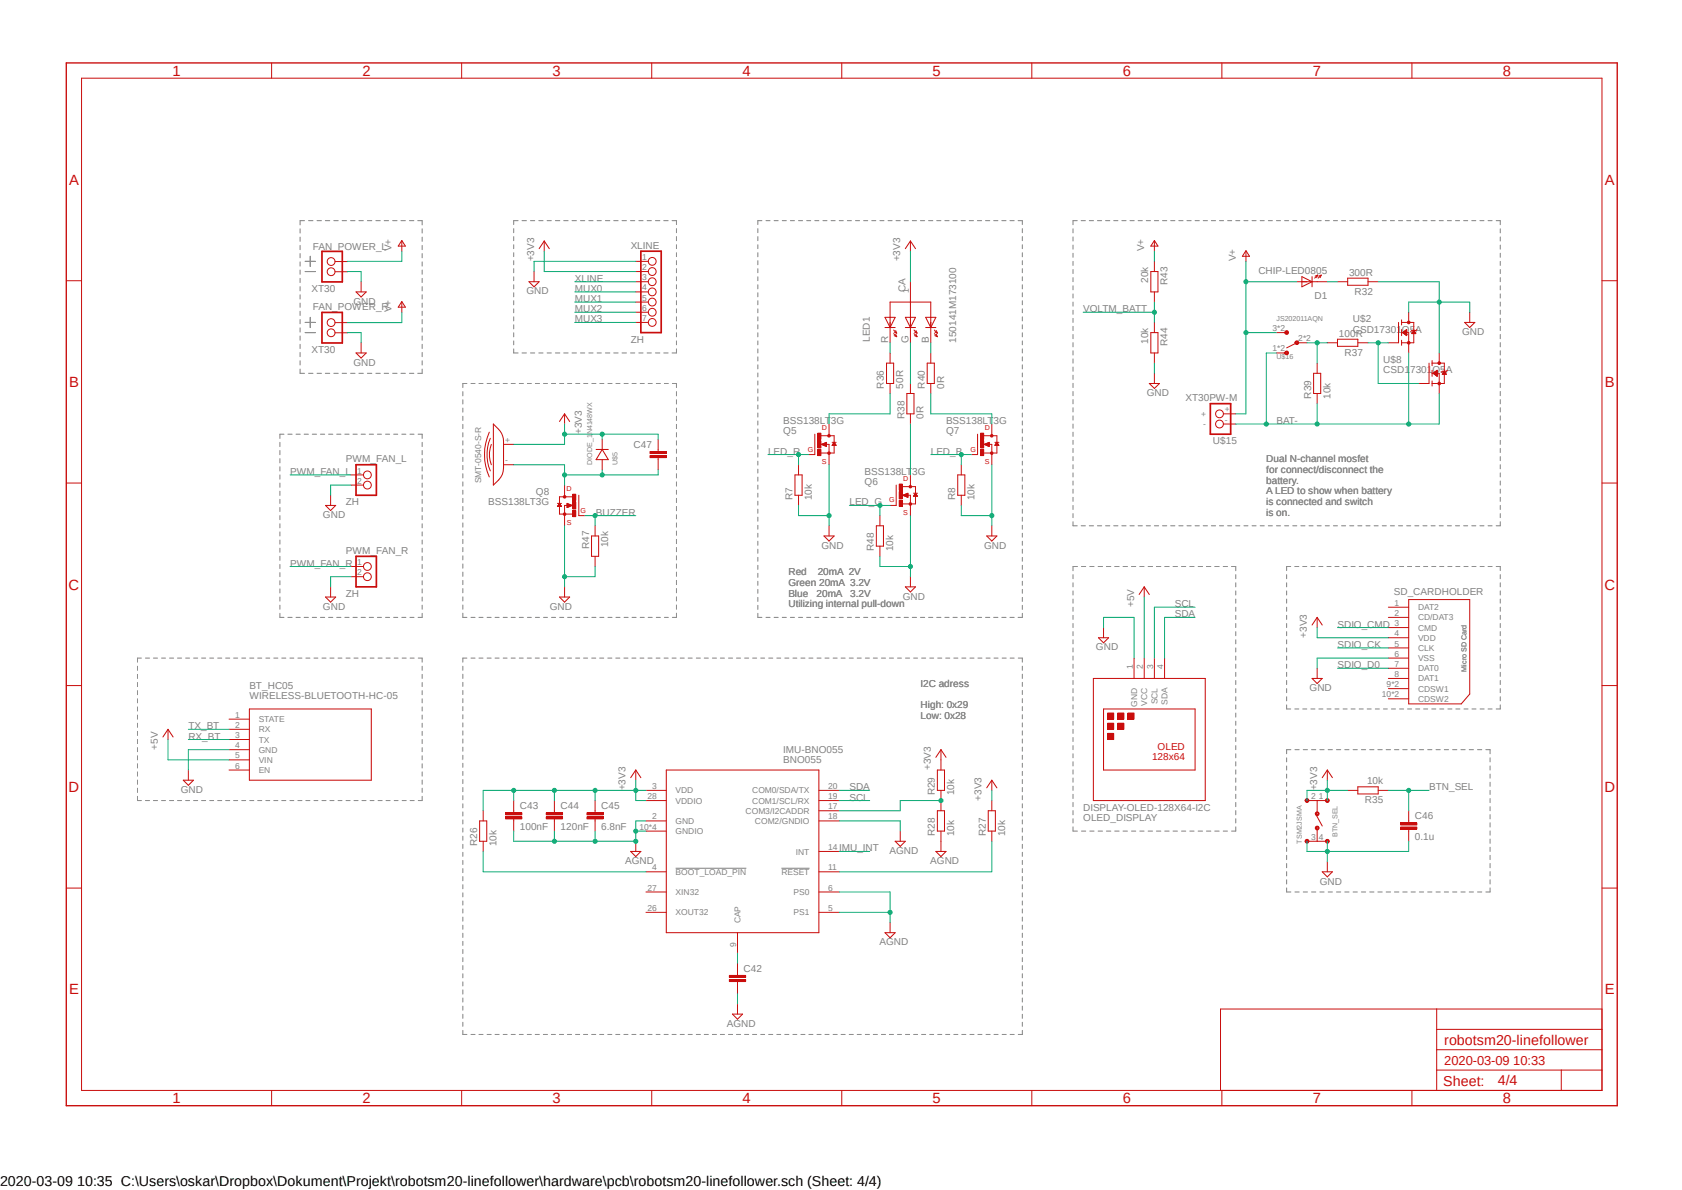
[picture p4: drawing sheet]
<svg xmlns="http://www.w3.org/2000/svg" width="420mm" height="297mm" viewBox="0 0 420 297" stroke-linecap="round" stroke-linejoin="round" font-family="sans-serif">
<defs><g id="words">
<g font-size="3.7" fill="#c90d0c">
<text x="43.1" y="18.9">1</text>
<text x="90.5" y="18.9">2</text>
<text x="138" y="18.9">3</text>
<text x="185.4" y="18.9">4</text>
<text x="232.9" y="18.9">5</text>
<text x="280.3" y="18.9">6</text>
<text x="327.8" y="18.9">7</text>
<text x="375.3" y="18.9">8</text>
<text x="17.2" y="46.1">A</text>
<text x="400.7" y="46.1">A</text>
<text x="17.2" y="96.6">B</text>
<text x="400.7" y="96.6">B</text>
<text x="17.1" y="147.1">C</text>
<text x="400.6" y="147.1">C</text>
<text x="17.1" y="197.7">D</text>
<text x="400.6" y="197.7">D</text>
<text x="17.2" y="248.2">E</text>
<text x="400.7" y="248.2">E</text>
<text x="43.1" y="275.4">1</text>
<text x="90.5" y="275.4">2</text>
<text x="138" y="275.4">3</text>
<text x="185.4" y="275.4">4</text>
<text x="232.9" y="275.4">5</text>
<text x="280.3" y="275.4">6</text>
<text x="327.8" y="275.4">7</text>
<text x="375.3" y="275.4">8</text>
</g>
<g font-size="3.6" fill="#c90d0c">
<text x="360.6" y="260.7">robotsm20-linefollower</text>
<text x="360.4" y="271">Sheet:</text>
<text x="374" y="270.9">4/4</text>
</g>
<text font-size="3.6" x="0" y="296">2020-03-09 10:35 C:\Users\oskar\Dropbox\Dokument\Projekt\robotsm20-linefollower\hardware\pcb\robotsm20-linefollower.sch (Sheet: 4/4)</text>
<text font-size="3.2" fill="#c90d0c" x="360.6" y="265.8">2020-03-09 10:33</text>
<g font-size="2.5" fill="#808080">
<text x="78.1" y="62.3">FAN_POWER_L</text>
<text x="97.8" y="62.7" transform="rotate(-90 97.8 62.7)">V+</text>
<text x="133.4" y="65.2" transform="rotate(-90 133.4 65.2)">+3V3</text>
<text x="157.5" y="62.1">XLINE</text>
<text x="224.8" y="65.2" transform="rotate(-90 224.8 65.2)">+3V3</text>
<text x="285.7" y="62.7" transform="rotate(-90 285.7 62.7)">V+</text>
<text x="308.6" y="65.2" transform="rotate(-90 308.6 65.2)">V+</text>
<text x="143.5" y="70.3">XLINE</text>
<text x="286.7" y="70.6" transform="rotate(-90 286.7 70.6)">20k</text>
<text x="291.6" y="71.1" transform="rotate(-90 291.6 71.1)">R43</text>
<text x="314.2" y="68.3">CHIP-LED0805</text>
<text x="336.9" y="68.8">300R</text>
<text x="77.8" y="72.9">XT30</text>
<text x="78.1" y="77.5">FAN_POWER_R</text>
<text x="88.3" y="76">GND</text>
<text x="97.8" y="77.9" transform="rotate(-90 97.8 77.9)">V+</text>
<text x="131.4" y="73.5">GND</text>
<text x="143.5" y="72.9">MUX0</text>
<text x="143.5" y="75.4">MUX1</text>
<text x="143.5" y="77.9">MUX2</text>
<text x="226.1" y="72.9" transform="rotate(-90 226.1 72.9)">CA</text>
<text x="270.5" y="77.9">VOLTM_BATT</text>
<text x="328.2" y="74.6">D1</text>
<text x="338.2" y="73.6">R32</text>
<text x="143.5" y="80.5">MUX3</text>
<text x="337.8" y="83">CSD17301Q5A</text>
<text x="337.8" y="80.5">U$2</text>
<text x="365.1" y="83.7">GND</text>
<text x="77.8" y="88.1">XT30</text>
<text x="157.5" y="85.6">ZH</text>
<text x="217.2" y="85.3" transform="rotate(-90 217.2 85.3)">LED1</text>
<text x="221.7" y="85.6" transform="rotate(-90 221.7 85.6)">R</text>
<text x="226.8" y="85.6" transform="rotate(-90 226.8 85.6)">G</text>
<text x="231.9" y="85.6" transform="rotate(-90 231.9 85.6)">B</text>
<text x="238.8" y="85.6" transform="rotate(-90 238.8 85.6)">150141M173100</text>
<text x="286.7" y="85.8" transform="rotate(-90 286.7 85.8)">10k</text>
<text x="291.6" y="86.4" transform="rotate(-90 291.6 86.4)">R44</text>
<text x="334.3" y="84">100R</text>
<text x="335.7" y="88.8">R37</text>
<text x="88.3" y="91.3">GND</text>
<text x="345.4" y="93.2">CSD17301Q5A</text>
<text x="345.4" y="90.6">U$8</text>
<text x="220.7" y="97" transform="rotate(-90 220.7 97)">R36</text>
<text x="225.6" y="97" transform="rotate(-90 225.6 97)">50R</text>
<text x="230.9" y="97" transform="rotate(-90 230.9 97)">R40</text>
<text x="235.7" y="97" transform="rotate(-90 235.7 97)">0R</text>
<text x="286.3" y="98.9">GND</text>
<text x="296" y="100.2">XT30PW-M</text>
<text x="327.4" y="99.5" transform="rotate(-90 327.4 99.5)">R39</text>
<text x="332.2" y="99.5" transform="rotate(-90 332.2 99.5)">10k</text>
<text x="195.6" y="105.8">BSS138LT3G</text>
<text x="225.8" y="104.6" transform="rotate(-90 225.8 104.6)">R38</text>
<text x="230.6" y="104.6" transform="rotate(-90 230.6 104.6)">0R</text>
<text x="236.2" y="105.8">BSS138LT3G</text>
<text x="318.7" y="105.8">BAT-</text>
<text x="145.3" y="108.4" transform="rotate(-90 145.3 108.4)">+3V3</text>
<text x="158.2" y="111.8">C47</text>
<text x="191.8" y="113.5">LED_R</text>
<text x="195.6" y="108.4">Q5</text>
<text x="232.4" y="113.5">LED_B</text>
<text x="236.2" y="108.4">Q7</text>
<text x="302.9" y="110.8">U$15</text>
<text x="72.4" y="118.5">PWM_FAN_L</text>
<text x="86.4" y="115.4">PWM_FAN_L</text>
<text x="215.9" y="118.5">BSS138LT3G</text>
<text x="316.2" y="115.4">Dual N-channel mosfet</text>
<text x="316.2" y="118">for connect/disconnect the</text>
<text x="133.8" y="123.6">Q8</text>
<text x="197.9" y="124.9" transform="rotate(-90 197.9 124.9)">R7</text>
<text x="202.7" y="124.9" transform="rotate(-90 202.7 124.9)">10k</text>
<text x="215.9" y="121.1">Q6</text>
<text x="238.5" y="124.9" transform="rotate(-90 238.5 124.9)">R8</text>
<text x="243.3" y="124.9" transform="rotate(-90 243.3 124.9)">10k</text>
<text x="316.2" y="120.7">battery.</text>
<text x="316.2" y="123.4">A LED to show when battery</text>
<text x="80.6" y="129.3">GND</text>
<text x="86.4" y="126.2">ZH</text>
<text x="121.9" y="126.2">BSS138LT3G</text>
<text x="148.8" y="128.7">BUZZER</text>
<text x="212.1" y="126.2">LED_G</text>
<text x="316.2" y="126">is connected and switch</text>
<text x="316.2" y="128.7">is on.</text>
<text x="147.1" y="137.1" transform="rotate(-90 147.1 137.1)">R47</text>
<text x="151.9" y="136.6" transform="rotate(-90 151.9 136.6)">10k</text>
<text x="205.1" y="137">GND</text>
<text x="218.2" y="137.6" transform="rotate(-90 218.2 137.6)">R48</text>
<text x="223" y="137.6" transform="rotate(-90 223 137.6)">10k</text>
<text x="245.7" y="137">GND</text>
<text x="72.4" y="141.4">PWM_FAN_R</text>
<text x="86.4" y="138.2">PWM_FAN_R</text>
<text x="196.9" y="143.6">Red</text>
<text x="204.2" y="143.6">20mA 2V</text>
<text x="86.4" y="149">ZH</text>
<text x="196.9" y="146.2">Green 20mA 3.2V</text>
<text x="196.9" y="148.9">Blue</text>
<text x="203.9" y="148.9">20mA</text>
<text x="212.3" y="148.9">3.2V</text>
<text x="225.4" y="149.7">GND</text>
<text x="348" y="148.5">SD_CARDHOLDER</text>
<text x="80.6" y="152.2">GND</text>
<text x="137.3" y="152.2">GND</text>
<text x="196.9" y="151.6">Utilizing internal pull-down</text>
<text x="283.2" y="151.6" transform="rotate(-90 283.2 151.6)">+5V</text>
<text x="293.3" y="151.6">SCL</text>
<text x="293.3" y="154.1">SDA</text>
<text x="326.4" y="159.2" transform="rotate(-90 326.4 159.2)">+3V3</text>
<text x="334" y="161.7">SDIO_CK</text>
<text x="334" y="156.6">SDIO_CMD</text>
<text x="273.6" y="162.4">GND</text>
<text x="334" y="166.8">SDIO_D0</text>
<text x="62.3" y="171.9">BT_HC05</text>
<text x="229.9" y="171.5">I2C adress</text>
<text x="327" y="172.5">GND</text>
<text x="62.3" y="174.4">WIRELESS-BLUETOOTH-HC-05</text>
<text x="229.9" y="176.8">High: 0x29</text>
<text x="229.9" y="179.5">Low: 0x28</text>
<text x="47" y="184.6">RX_BT</text>
<text x="47" y="182">TX_BT</text>
<text x="39.4" y="187.1" transform="rotate(-90 39.4 187.1)">+5V</text>
<text x="195.6" y="190.5">BNO055</text>
<text x="195.6" y="188">IMU-BNO055</text>
<text x="45.1" y="197.9">GND</text>
<text x="156.2" y="197.3" transform="rotate(-90 156.2 197.3)">+3V3</text>
<text x="212.1" y="197.3">SDA</text>
<text x="232.4" y="192.2" transform="rotate(-90 232.4 192.2)">+3V3</text>
<text x="328.9" y="197.3" transform="rotate(-90 328.9 197.3)">+3V3</text>
<text x="341.3" y="195.8">10k</text>
<text x="356.8" y="197.3">BTN_SEL</text>
<text x="129.8" y="202">C43</text>
<text x="140" y="202">C44</text>
<text x="150.1" y="202">C45</text>
<text x="212.1" y="199.8">SCL</text>
<text x="233.4" y="198.5" transform="rotate(-90 233.4 198.5)">R29</text>
<text x="238.3" y="198.5" transform="rotate(-90 238.3 198.5)">10k</text>
<text x="245.1" y="199.8" transform="rotate(-90 245.1 199.8)">+3V3</text>
<text x="270.5" y="202.4">DISPLAY-OLED-128X64-I2C</text>
<text x="340.8" y="200.5">R35</text>
<text x="129.8" y="207.1">100nF</text>
<text x="140" y="207.1">120nF</text>
<text x="150.1" y="207.1">6.8nF</text>
<text x="233.4" y="208.7" transform="rotate(-90 233.4 208.7)">R28</text>
<text x="238.3" y="208.7" transform="rotate(-90 238.3 208.7)">10k</text>
<text x="246.1" y="208.7" transform="rotate(-90 246.1 208.7)">R27</text>
<text x="251" y="208.7" transform="rotate(-90 251 208.7)">10k</text>
<text x="270.5" y="204.9">OLED_DISPLAY</text>
<text x="353.3" y="209.6">0.1u</text>
<text x="353.3" y="204.5">C46</text>
<text x="119.2" y="211.2" transform="rotate(-90 119.2 211.2)">R26</text>
<text x="124" y="211.2" transform="rotate(-90 124 211.2)">10k</text>
<text x="156.1" y="215.7">AGND</text>
<text x="209.6" y="212.5">IMU_INT</text>
<text x="222.1" y="213.2">AGND</text>
<text x="232.3" y="215.7">AGND</text>
<text x="329.5" y="220.8">GND</text>
<text x="219.6" y="236">AGND</text>
<text x="185.7" y="242.6">C42</text>
<text x="181.5" y="256.3">AGND</text>
</g>
<g font-size="2.5" fill="#c90d0c">
<text x="287.7" y="189.7">128x64</text>
<text x="289.1" y="187.1">OLED</text>
</g>
<g font-size="2.1" fill="#808080">
<text x="160.3" y="64.9">1</text>
<text x="160.3" y="67.4">2</text>
<text x="160.3" y="69.9">3</text>
<text x="160.3" y="72.5">4</text>
<text x="160.3" y="75">5</text>
<text x="160.3" y="77.6">6</text>
<text x="226.9" y="73.1" transform="rotate(-90 226.9 73.1)">1</text>
<text x="160.3" y="80.1">7</text>
<text x="317.8" y="82.6">3*2</text>
<text x="317.8" y="87.7">1*2</text>
<text x="324.2" y="85.2">2*2</text>
<text x="299.9" y="104.1">+</text>
<text x="300.4" y="106.6">-</text>
<text x="305.8" y="105.5">-</text>
<text x="305.8" y="103">+</text>
<text x="126.1" y="110.6">+</text>
<text x="89.2" y="118.2">1</text>
<text x="126.1" y="115.7">-</text>
<text x="89.2" y="120.7">2</text>
<text x="120.1" y="120.6" transform="rotate(-90 120.1 120.6)">SMT-0540-S-R</text>
<text x="89.2" y="141.1">1</text>
<text x="89.2" y="143.6">2</text>
<text x="348.2" y="151.2">1</text>
<text x="348.2" y="153.8">2</text>
<text x="354.1" y="152.3">DAT2</text>
<text x="354.1" y="154.9">CD/DAT3</text>
<text x="348.2" y="156.3">3</text>
<text x="348.2" y="158.8">4</text>
<text x="348.2" y="161.4">5</text>
<text x="354.1" y="157.4">CMD</text>
<text x="354.1" y="159.9">VDD</text>
<text x="282.8" y="167" transform="rotate(-90 282.8 167)">1</text>
<text x="285.4" y="167" transform="rotate(-90 285.4 167)">2</text>
<text x="287.9" y="167" transform="rotate(-90 287.9 167)">3</text>
<text x="290.4" y="167" transform="rotate(-90 290.4 167)">4</text>
<text x="348.2" y="163.9">6</text>
<text x="348.2" y="166.5">7</text>
<text x="354.1" y="162.5">CLK</text>
<text x="354.1" y="165">VSS</text>
<text x="354.1" y="167.6">DAT0</text>
<text x="346.2" y="171.5">9*2</text>
<text x="348.2" y="169">8</text>
<text x="354.1" y="170.1">DAT1</text>
<text x="354.1" y="172.6">CDSW1</text>
<text x="58.7" y="179.1">1</text>
<text x="283.9" y="176.4" transform="rotate(-90 283.9 176.4)">GND</text>
<text x="286.5" y="176.1" transform="rotate(-90 286.5 176.1)">VCC</text>
<text x="289" y="175.8" transform="rotate(-90 289 175.8)">SCL</text>
<text x="291.5" y="176" transform="rotate(-90 291.5 176)">SDA</text>
<text x="345.1" y="174.1">10*2</text>
<text x="354.1" y="175.2">CDSW2</text>
<text x="58.7" y="181.7">2</text>
<text x="58.7" y="184.2">3</text>
<text x="64.6" y="180.3">STATE</text>
<text x="64.6" y="182.8">RX</text>
<text x="64.6" y="185.3">TX</text>
<text x="58.7" y="186.7">4</text>
<text x="58.7" y="189.3">5</text>
<text x="58.7" y="191.8">6</text>
<text x="64.6" y="187.9">GND</text>
<text x="64.6" y="190.4">VIN</text>
<text x="64.6" y="193">EN</text>
<text x="162.9" y="196.9">3</text>
<text x="206.8" y="196.9">20</text>
<text x="161.7" y="199.4">28</text>
<text x="168.7" y="198">VDD</text>
<text x="168.7" y="200.6">VDDIO</text>
<text x="186.2" y="203.1">COM3/I2CADDR</text>
<text x="187.8" y="200.6">COM1/SCL/RX</text>
<text x="187.8" y="198">COM0/SDA/TX</text>
<text x="206.8" y="202">17</text>
<text x="206.8" y="199.4">19</text>
<text x="327.4" y="199.4">2</text>
<text x="329.3" y="199.4">1</text>
<text x="159.7" y="207.1">10*4</text>
<text x="162.9" y="204.5">2</text>
<text x="168.7" y="205.7">GND</text>
<text x="168.7" y="208.2">GNDIO</text>
<text x="188.5" y="205.7">COM2/GNDIO</text>
<text x="206.8" y="204.5">18</text>
<text x="327.4" y="209.6">3</text>
<text x="329.3" y="209.6">4</text>
<text x="198.7" y="213.3">INT</text>
<text x="206.8" y="212.1">14</text>
<text x="162.9" y="217.2">4</text>
<text x="168.7" y="218.4">BOOT_LOAD_PIN</text>
<text x="195.1" y="218.4">RESET</text>
<text x="206.8" y="217.2">11</text>
<text x="161.7" y="227.4">26</text>
<text x="161.7" y="222.3">27</text>
<text x="168.7" y="223.4">XIN32</text>
<text x="198.2" y="223.4">PS0</text>
<text x="206.8" y="227.4">5</text>
<text x="206.8" y="222.3">6</text>
<text x="168.7" y="228.5">XOUT32</text>
<text x="184.9" y="230.5" transform="rotate(-90 184.9 230.5)">CAP</text>
<text x="198.2" y="228.5">PS1</text>
<text x="183.8" y="236.3" transform="rotate(-90 183.8 236.3)">9</text>
</g>
<g font-size="1.8" fill="#808080">
<text x="318.7" y="80.2">JS202011AQN</text>
<text x="318.7" y="89.6">U$16</text>
<text x="147.8" y="116" transform="rotate(-90 147.8 116)">DIODE_1N4148WX</text>
<text x="154.2" y="116" transform="rotate(-90 154.2 116)">U$5</text>
<text x="366.2" y="167.6" transform="rotate(-90 366.2 167.6)">Micro SD Card</text>
<text x="334" y="209" transform="rotate(-90 334 209)">BTN_SEL</text>
<text x="325.1" y="210.6" transform="rotate(-90 325.1 210.6)">TSM2JSMA</text>
</g>
<g font-size="1.8" fill="#c90d0c">
<text x="205.2" y="107.4">D</text>
<text x="245.9" y="107.4">D</text>
<text x="201.7" y="112.7">G</text>
<text x="242.3" y="112.7">G</text>
<text x="205.2" y="115.7">S</text>
<text x="245.9" y="115.7">S</text>
<text x="141.5" y="122.6">D</text>
<text x="222" y="125.4">G</text>
<text x="225.6" y="120.1">D</text>
<text x="141.6" y="131">S</text>
<text x="144.9" y="127.9">G</text>
<text x="225.6" y="128.4">S</text>
</g>
</g></defs>
<path d="M16 15.4l388.2 261.2M404.2 15.4l-388.2 261.2" fill="none" stroke="#fff" stroke-width=".25"/>
<g fill="none" stroke="#808080" stroke-width=".25">
<path d="M74.9 57.1v1.1M74.9 59.2v1M76 55.1h-1.1v1M77 55.1h1.1M79.2 55.1h1.1M81.2 55.1h1.1M83.4 55.1h1.1M85.4 55.1h1.1M87.5 55.1h1.1M89.6 55.1h1.1M91.7 55.1h1.1M93.9 55.1h1.1"/>
<path d="M95.9 55.1h1.1M98 55.1h1.1M100.1 55.1h1.1M102.2 55.1h1.1M104.3 55.1h1.1v1M105.4 57.1v1.1M105.4 59.2v1M128.3 57.1v1M128.3 59.1v1M129.4 55.1h-1.1v.9M130.3 55.1h1.1M132.5 55.1h1"/>
<path d="M134.5 55.1h1.1M136.6 55.1h1.1M138.7 55.1h1.1M140.8 55.1h1.1M142.8 55.1h1.1M144.9 55.1h1.1M147 55.1h1.1M149.1 55.1h1.1M151.2 55.1h1.1M153.2 55.1h1.1M155.3 55.1h1.1M157.4 55.1h1.1"/>
<path d="M159.5 55.1h1.1M161.6 55.1h1M163.7 55.1h1.1M165.7 55.1h1.1M167.8 55.1h1.1v.9M168.9 57.1v1M168.9 59.1v1M189.2 57.1v1M189.2 59.1v1M190.2 55.1h-1v.9M191.3 55.1h1M193.3 55.1h1"/>
<path d="M195.3 55.1h1M197.4 55.1h1M199.4 55.1h1M201.4 55.1h1M203.5 55.1h1M205.5 55.1h1M207.5 55.1h1M209.5 55.1h1.1M211.6 55.1h1M213.6 55.1h1M215.6 55.1h1.1M217.7 55.1h1"/>
<path d="M219.7 55.1h1M221.7 55.1h1.1M223.7 55.1h1.1M225.8 55.1h1M227.8 55.1h1.1M229.8 55.1h1.1M231.9 55.1h1M233.9 55.1h1M235.9 55.1h1.1M238 55.1h1M240 55.1h1M242 55.1h1.1"/>
<path d="M244.1 55.1h1M246.1 55.1h1M248.1 55.1h1.1M250.1 55.1h1.1M252.2 55.1h1M254.2 55.1h1.1v.9M255.3 57.1v1M255.3 59.1v1M267.9 57.1v1M267.9 59.1v1.1M269 55.1h-1.1v1M270 55.1h1"/>
<path d="M272 55.1h1M274 55.1h1.1M276.1 55.1h1M278.1 55.1h1M280.1 55.1h1.1M282.2 55.1h1M284.2 55.1h1M286.2 55.1h1.1M288.2 55.1h1.1M290.3 55.1h1M292.3 55.1h1.1M294.3 55.1h1.1"/>
<path d="M296.4 55.1h1M298.4 55.1h1.1M300.4 55.1h1.1M302.5 55.1h1M304.5 55.1h1M306.5 55.1h1.1M308.6 55.1h1M310.6 55.1h1M312.6 55.1h1M314.7 55.1h1M316.7 55.1h1M318.7 55.1h1"/>
<path d="M320.8 55.1h1M322.8 55.1h1M324.8 55.1h1M326.9 55.1h1M328.9 55.1h1M330.9 55.1h1M333 55.1h1M335 55.1h1M337 55.1h1M339 55.1h1.1M341.1 55.1h1M343.1 55.1h1"/>
<path d="M345.1 55.1h1.1M347.2 55.1h1M349.2 55.1h1M351.2 55.1h1.1M353.3 55.1h1M355.3 55.1h1M357.3 55.1h1.1M359.4 55.1h1M361.4 55.1h1M363.4 55.1h1M365.5 55.1h1M367.5 55.1h1"/>
<path d="M369.5 55.1h1M371.6 55.1h1M373.6 55.1h1v1M374.6 57.1v1M374.6 59.1v1.1M74.9 61.3v1M74.9 63.3v1M74.9 65.4v1M74.9 67.4v1.1M74.9 69.5v1M74.9 71.5v1.1M74.9 73.6v1"/>
<path d="M74.9 75.6v1.1M74.9 77.7v1M74.9 79.8v1M76.2 65.2h2.5M76.2 67.8h2.5M77.5 64v2.5M77.5 79.2v2.5M105.4 61.3v1M105.4 63.3v1M105.4 65.4v1M105.4 67.4v1.1M105.4 69.5v1"/>
<path d="M105.4 71.5v1.1M105.4 73.6v1M105.4 75.6v1.1M105.4 77.7v1M105.4 79.8v1M128.3 61.1v1M128.3 63.1v1M128.3 65.1v1M128.3 67.1v1M128.3 69.1v1M128.3 71.1v1M128.3 73.1v1"/>
<path d="M128.3 75.1v1M128.3 77.1v1M128.3 79.1v1M168.9 61.1v1M168.9 63.1v1M168.9 65.1v1M168.9 67.1v1M168.9 69.1v1M168.9 71.1v1M168.9 73.1v1M168.9 75.1v1M168.9 77.1v1"/>
<path d="M168.9 79.1v1M189.2 61.1v1M189.2 63.1v1M189.2 65.1v1M189.2 67.1v1M189.2 69.1v1M189.2 71.1v1M189.2 73.1v1M189.2 75.1v1M189.2 77.1v1M189.2 79.1v1M255.3 61.1v1"/>
<path d="M255.3 63.1v1M255.3 65.1v1M255.3 67.1v1M255.3 69.1v1M255.3 71.1v1M255.3 73.1v1M255.3 75.1v1M255.3 77.1v1M255.3 79.1v1M267.9 61.2v1M267.9 63.2v1M267.9 65.2v1.1"/>
<path d="M267.9 67.3v1M267.9 69.3v1M267.9 71.3v1M267.9 73.4v1M267.9 75.4v1M267.9 77.4v1M267.9 79.5v1M374.6 61.2v1M374.6 63.2v1M374.6 65.2v1.1M374.6 67.3v1M374.6 69.3v1"/>
<path d="M374.6 71.3v1M374.6 73.4v1M374.6 75.4v1M374.6 77.4v1M374.6 79.5v1M74.9 81.8v1.1M74.9 83.9v1M74.9 85.9v1.1M74.9 88v1M74.9 90v1.1M74.9 92.1v1.1h1.1M76.2 80.5h2.5"/>
<path d="M76.2 83h2.5M77 93.2h1.1M79.2 93.2h1.1M81.2 93.2h1.1M83.4 93.2h1.1M85.4 93.2h1.1M87.5 93.2h1.1M89.6 93.2h1.1M91.7 93.2h1.1M93.9 93.2h1.1M95.9 93.2h1.1M98 93.2h1.1"/>
<path d="M100.1 93.2h1.1M102.2 93.2h1.1M105.4 81.8v1.1M105.4 83.9v1M105.4 85.9v1.1M105.4 88v1M105.4 90v1.1M105.4 92.1v1.1h-1.1M115.6 97.7v1.1M115.6 99.8v1M116.6 95.7h-1v1M117.6 95.7h1"/>
<path d="M119.6 95.7h1M121.6 95.7h1M123.6 95.7h1M125.6 95.7h1.1M127.6 95.7h1.1M128.3 81.1v1M128.3 83.1v1M128.3 85.1v1M128.3 87.1v1h1.1M129.7 95.7h1M130.3 88.1h1.1M131.7 95.7h1"/>
<path d="M132.5 88.1h1M133.7 95.7h1M134.5 88.1h1.1M135.7 95.7h1M136.6 88.1h1.1M137.7 95.7h1M138.7 88.1h1.1M139.7 95.7h1.1M140.8 88.1h1.1M141.7 95.7h1M142.8 88.1h1.1M143.8 95.7h1"/>
<path d="M144.9 88.1h1.1M145.8 95.7h1M147 88.1h1.1M147.8 95.7h1M149.1 88.1h1.1M149.8 95.7h1M151.2 88.1h1.1M151.8 95.7h1M153.2 88.1h1.1M153.8 95.7h1M155.3 88.1h1.1M155.8 95.7h1"/>
<path d="M157.4 88.1h1.1M157.8 95.7h1M159.5 88.1h1.1M159.9 95.7h1M161.6 88.1h1M161.8 95.7h1.1M163.7 88.1h1.1M163.9 95.7h1M165.7 88.1h1.1M165.9 95.7h1M167.9 95.7h1v1M168.9 81.1v1"/>
<path d="M168.9 83.1v1M168.9 85.1v1M168.9 87.1v1h-1.1M168.9 97.7v1.1M168.9 99.8v1M189.2 81.1v1M189.2 83.1v1M189.2 85.1v1M189.2 87.1v1M189.2 89.1v1M189.2 91.1v1M189.2 93.1v1"/>
<path d="M189.2 95.1v1M189.2 97.1v1M189.2 99.1v1M255.3 81.1v1M255.3 83.1v1M255.3 85.1v1M255.3 87.1v1M255.3 89.1v1M255.3 91.1v1M255.3 93.1v1M255.3 95.1v1M255.3 97.1v1"/>
<path d="M255.3 99.1v1M267.9 81.4v1.1M267.9 83.5v1M267.9 85.5v1.1M267.9 87.5v1.1M267.9 89.6v1M267.9 91.6v1.1M267.9 93.6v1.1M267.9 95.7v1M267.9 97.7v1.1M267.9 99.7v1.1M374.6 81.4v1.1"/>
<path d="M374.6 83.5v1M374.6 85.5v1.1M374.6 87.5v1.1M374.6 89.6v1M374.6 91.6v1.1M374.6 93.6v1.1M374.6 95.7v1M374.6 97.7v1.1M374.6 99.7v1.1M69.9 110.4v1.1M69.9 112.4v1.1M69.9 114.5v1"/>
<path d="M69.9 116.5v1.1M69.9 118.5v1.1M70.9 108.4h-1v1M71.9 108.4h1M73.9 108.4h1.1M75.9 108.4h1.1M78 108.4h1M80 108.4h1.1M82 108.4h1.1M84.1 108.4h1M86.1 108.4h1.1M88.1 108.4h1.1"/>
<path d="M90.2 108.4h1M92.2 108.4h1.1M94.2 108.4h1M96.3 108.4h1M98.3 108.4h1M100.3 108.4h1M102.4 108.4h1M104.4 108.4h1v1M105.4 110.4v1.1M105.4 112.4v1.1M105.4 114.5v1M105.4 116.5v1.1"/>
<path d="M105.4 118.5v1.1M115.6 101.9v1M115.6 103.9v1M115.6 105.9v1.1M115.6 108v1.1M115.6 110v1.1M115.6 112.1v1M115.6 114.1v1.1M115.6 116.2v1M115.6 118.2v1.1M168.9 101.9v1M168.9 103.9v1"/>
<path d="M168.9 105.9v1.1M168.9 108v1.1M168.9 110v1.1M168.9 112.1v1M168.9 114.1v1.1M168.9 116.2v1M168.9 118.2v1.1M189.2 101.1v1M189.2 103.1v1M189.2 105.1v1M189.2 107.1v1M189.2 109.1v1"/>
<path d="M189.2 111.1v1M189.2 113.1v1M189.2 115.1v1M189.2 117.1v1M189.2 119.1v1M255.3 101.1v1M255.3 103.1v1M255.3 105.1v1M255.3 107.1v1M255.3 109.1v1M255.3 111.1v1M255.3 113.1v1"/>
<path d="M255.3 115.1v1M255.3 117.1v1M255.3 119.1v1M267.9 101.8v1M267.9 103.8v1.1M267.9 105.8v1.1M267.9 107.9v1M267.9 109.9v1M267.9 111.9v1M267.9 114v1M267.9 116v1M267.9 118v1"/>
<path d="M374.6 101.8v1M374.6 103.8v1.1M374.6 105.8v1.1M374.6 107.9v1M374.6 109.9v1M374.6 111.9v1M374.6 114v1M374.6 116v1M374.6 118v1M69.9 120.6v1M69.9 122.6v1.1M69.9 124.6v1"/>
<path d="M69.9 126.7v1M69.9 128.7v1M69.9 130.7v1M69.9 132.8v1M69.9 134.8v1M69.9 136.8v1M69.9 138.9v1M105.4 120.6v1M105.4 122.6v1.1M105.4 124.6v1M105.4 126.7v1M105.4 128.7v1"/>
<path d="M105.4 130.7v1M105.4 132.8v1M105.4 134.8v1M105.4 136.8v1M105.4 138.9v1M115.6 120.3v1M115.6 122.3v1.1M115.6 124.4v1M115.6 126.4v1.1M115.6 128.5v1M115.6 130.5v1.1M115.6 132.5v1.1"/>
<path d="M115.6 134.6v1.1M115.6 136.7v1M115.6 138.7v1M168.9 120.3v1M168.9 122.3v1.1M168.9 124.4v1M168.9 126.4v1.1M168.9 128.5v1M168.9 130.5v1.1M168.9 132.5v1.1M168.9 134.6v1.1M168.9 136.7v1"/>
<path d="M168.9 138.7v1M189.2 121.1v1M189.2 123.1v1M189.2 125.1v1M189.2 127.1v1M189.2 129.1v1M189.2 131.1v1M189.2 133.1v1M189.2 135.1v1M189.2 137.1v1M189.2 139.1v1M255.3 121.1v1"/>
<path d="M255.3 123.1v1M255.3 125.1v1M255.3 127.1v1M255.3 129.1v1M255.3 131.1v1M255.3 133.1v1M255.3 135.1v1M255.3 137.1v1M255.3 139.1v1M267.9 120.1v1M267.9 122.1v1M267.9 124.1v1"/>
<path d="M267.9 126.2v1M267.9 128.2v1M267.9 130.2v1h1.1M270 131.2h1M272 131.2h1M274 131.2h1.1M276.1 131.2h1M278.1 131.2h1M280.1 131.2h1.1M282.2 131.2h1M284.2 131.2h1M286.2 131.2h1.1"/>
<path d="M288.2 131.2h1.1M290.3 131.2h1M292.3 131.2h1.1M294.3 131.2h1.1M296.4 131.2h1M298.4 131.2h1.1M300.4 131.2h1.1M302.5 131.2h1M304.5 131.2h1M306.5 131.2h1.1M308.6 131.2h1M310.6 131.2h1"/>
<path d="M312.6 131.2h1M314.7 131.2h1M316.7 131.2h1M318.7 131.2h1M320.8 131.2h1M322.8 131.2h1M324.8 131.2h1M326.9 131.2h1M328.9 131.2h1M330.9 131.2h1M333 131.2h1M335 131.2h1"/>
<path d="M337 131.2h1M339 131.2h1.1M341.1 131.2h1M343.1 131.2h1M345.1 131.2h1.1M347.2 131.2h1M349.2 131.2h1M351.2 131.2h1.1M353.3 131.2h1M355.3 131.2h1M357.3 131.2h1.1M359.4 131.2h1"/>
<path d="M361.4 131.2h1M363.4 131.2h1M365.5 131.2h1M367.5 131.2h1M369.5 131.2h1M371.6 131.2h1M374.6 120.1v1M374.6 122.1v1M374.6 124.1v1M374.6 126.2v1M374.6 128.2v1M374.6 130.2v1h-1"/>
<path d="M69.9 153.1v1h1M69.9 140.9v1M69.9 142.9v1M69.9 144.9v1.1M69.9 147v1M69.9 149v1M69.9 151v1.1M71.9 154.1h1M73.9 154.1h1.1M75.9 154.1h1.1M78 154.1h1M80 154.1h1.1"/>
<path d="M82 154.1h1.1M84.1 154.1h1M86.1 154.1h1.1M88.1 154.1h1.1M90.2 154.1h1M92.2 154.1h1.1M94.2 154.1h1M96.3 154.1h1M98.3 154.1h1M100.3 154.1h1M102.4 154.1h1M105.4 153.1v1h-1"/>
<path d="M105.4 140.9v1M105.4 142.9v1M105.4 144.9v1.1M105.4 147v1M105.4 149v1M105.4 151v1.1M115.6 140.8v1M115.6 142.8v1M115.6 144.9v1M115.6 146.9v1.1M115.6 149v1M115.6 151v1.1"/>
<path d="M115.6 153v1.1h1M117.6 154.1h1M119.6 154.1h1M121.6 154.1h1M123.6 154.1h1M125.6 154.1h1.1M127.6 154.1h1.1M129.7 154.1h1M131.7 154.1h1M133.7 154.1h1M135.7 154.1h1M137.7 154.1h1"/>
<path d="M139.7 154.1h1.1M141.7 154.1h1M143.8 154.1h1M145.8 154.1h1M147.8 154.1h1M149.8 154.1h1M151.8 154.1h1M153.8 154.1h1M155.8 154.1h1M157.8 154.1h1M159.9 154.1h1M161.8 154.1h1.1"/>
<path d="M163.9 154.1h1M165.9 154.1h1M168.9 153v1.1h-1M168.9 140.8v1M168.9 142.8v1M168.9 144.9v1M168.9 146.9v1.1M168.9 149v1M168.9 151v1.1M189.2 141.1v1M189.2 143.1v1M189.2 145.1v1"/>
<path d="M189.2 147.1v1M189.2 149.1v1M189.2 151.1v1M189.2 153.1v1h1M191.3 154.1h1M193.3 154.1h1M195.3 154.1h1M197.4 154.1h1M199.4 154.1h1M201.4 154.1h1M203.5 154.1h1M205.5 154.1h1"/>
<path d="M207.5 154.1h1M209.5 154.1h1.1M211.6 154.1h1M213.6 154.1h1M215.6 154.1h1.1M217.7 154.1h1M219.7 154.1h1M221.7 154.1h1.1M223.7 154.1h1.1M225.8 154.1h1M227.8 154.1h1.1M229.8 154.1h1.1"/>
<path d="M231.9 154.1h1M233.9 154.1h1M235.9 154.1h1.1M238 154.1h1M240 154.1h1M242 154.1h1.1M244.1 154.1h1M246.1 154.1h1M248.1 154.1h1.1M250.1 154.1h1.1M252.2 154.1h1M255.3 141.1v1"/>
<path d="M255.3 143.1v1M255.3 145.1v1M255.3 147.1v1M255.3 149.1v1M255.3 151.1v1M255.3 153.1v1h-1.1M267.9 143.4v1M267.9 145.5v1M267.9 147.5v1M267.9 149.5v1M267.9 151.6v1M267.9 153.6v1"/>
<path d="M267.9 155.6v1M267.9 157.6v1.1M267.9 159.7v1M269 141.4h-1.1v1.1M270 141.4h1.1M272.1 141.4h1.1M274.2 141.4h1.1M276.3 141.4h1.1M278.3 141.4h1.1M280.4 141.4h1.1M282.5 141.4h1.1M284.6 141.4h1.1"/>
<path d="M286.7 141.4h1.1M288.8 141.4h1.1M290.8 141.4h1.1M292.9 141.4h1.1M295 141.4h1.1M297.1 141.4h1.1M299.2 141.4h1.1M301.2 141.4h1.1M303.3 141.4h1.1M305.4 141.4h1.1M307.5 141.4h1.1v1.1M308.6 143.4v1"/>
<path d="M308.6 145.5v1M308.6 147.5v1M308.6 149.5v1M308.6 151.6v1M308.6 153.6v1M308.6 155.6v1M308.6 157.6v1.1M308.6 159.7v1M321.3 143.4v1M321.3 145.5v1M321.3 147.5v1M321.3 149.5v1"/>
<path d="M321.3 151.6v1M321.3 153.6v1M321.3 155.6v1M321.3 157.6v1.1M321.3 159.7v1M322.3 141.4h-1v1M323.3 141.4h1M325.3 141.4h1M327.3 141.4h1M329.3 141.4h1M331.3 141.4h1.1M333.3 141.4h1"/>
<path d="M335.4 141.4h1M337.4 141.4h1M339.4 141.4h1M341.4 141.4h1M343.4 141.4h1M345.4 141.4h1M347.4 141.4h1M349.5 141.4h1M351.5 141.4h1M353.5 141.4h1M355.5 141.4h1M357.5 141.4h1"/>
<path d="M359.5 141.4h1M361.5 141.4h1M363.5 141.4h1M365.5 141.4h1.1M367.5 141.4h1.1M369.6 141.4h1M371.6 141.4h1M373.6 141.4h1v1M374.6 143.4v1M374.6 145.5v1M374.6 147.5v1M374.6 149.5v1"/>
<path d="M374.6 151.6v1M374.6 153.6v1M374.6 155.6v1M374.6 157.6v1.1M374.6 159.7v1M34.3 166.3v1M34.3 168.3v1M34.3 170.3v1.1M34.3 172.4v1M34.3 174.4v1M34.3 176.4v1.1M34.3 178.5v1"/>
<path d="M35.3 164.3h-1v1M36.3 164.3h1M38.3 164.3h1M40.3 164.3h1M42.3 164.3h1M44.3 164.3h1M46.4 164.3h.9M48.3 164.3h1.1M50.3 164.3h1.1M52.4 164.3h.9M54.4 164.3h1M56.3 164.3h1.1"/>
<path d="M58.3 164.3h1.1M60.4 164.3h.9M62.4 164.3h1M64.3 164.3h1.1M66.4 164.3h1M68.4 164.3h1M70.4 164.3h1M72.4 164.3h1M74.4 164.3h1M76.4 164.3h1M78.4 164.3h1M80.4 164.3h1"/>
<path d="M82.4 164.3h1M84.4 164.3h1M86.4 164.3h1M88.4 164.3h1M90.4 164.3h1M92.4 164.3h1M94.4 164.3h1M96.4 164.3h1M98.4 164.3h1M100.4 164.3h1M102.4 164.3h1M104.4 164.3h1v1"/>
<path d="M105.4 166.3v1M105.4 168.3v1M105.4 170.3v1.1M105.4 172.4v1M105.4 174.4v1M105.4 176.4v1.1M105.4 178.5v1M115.6 166.3v1M115.6 168.3v1M115.6 170.3v1M115.6 172.3v1.1M115.6 174.4v1"/>
<path d="M115.6 176.4v1M115.6 178.4v1M116.6 164.3h-1v1M117.6 164.3h1M119.6 164.3h1M121.6 164.3h1M123.6 164.3h1M125.6 164.3h1M127.6 164.3h1.1M129.7 164.3h.9M131.7 164.3h1M133.6 164.3h1.1"/>
<path d="M135.7 164.3h1M137.7 164.3h1M139.7 164.3h1M141.7 164.3h1M143.7 164.3h1M145.7 164.3h1M147.7 164.3h1.1M149.7 164.3h1M151.8 164.3h1M153.8 164.3h1M155.8 164.3h1M157.8 164.3h1"/>
<path d="M159.8 164.3h1M161.8 164.3h1M163.8 164.3h1M165.8 164.3h1M167.8 164.3h1M169.8 164.3h1.1M171.8 164.3h1M173.9 164.3h1M175.9 164.3h1M177.9 164.3h1M179.9 164.3h1M181.9 164.3h1"/>
<path d="M183.9 164.3h1M185.9 164.3h1M187.9 164.3h1M189.9 164.3h1M191.9 164.3h1.1M194 164.3h.9M196 164.3h1M198 164.3h1M200 164.3h1M202 164.3h1M204 164.3h1M206 164.3h1"/>
<path d="M208 164.3h1M210 164.3h1M212 164.3h1.1M214 164.3h1.1M216.1 164.3h1M218.1 164.3h1M220.1 164.3h1M222.1 164.3h1M224.1 164.3h1M226.1 164.3h1M228.1 164.3h1M230.1 164.3h1"/>
<path d="M232.2 164.3h.9M234.1 164.3h1.1M236.1 164.3h1.1M238.2 164.3h1M240.2 164.3h1M242.2 164.3h1M244.2 164.3h1M246.2 164.3h1M248.2 164.3h1M250.2 164.3h1M252.2 164.3h1M254.3 164.3h1v1"/>
<path d="M255.3 166.3v1M255.3 168.3v1M255.3 170.3v1M255.3 172.3v1.1M255.3 174.4v1M255.3 176.4v1M255.3 178.4v1M267.9 161.7v1M267.9 163.7v1.1M267.9 165.8v1M267.9 167.8v1M267.9 169.8v1.1"/>
<path d="M267.9 171.9v1M267.9 173.9v1M267.9 175.9v1.1M267.9 178v1M308.6 161.7v1M308.6 163.7v1.1M308.6 165.8v1M308.6 167.8v1M308.6 169.8v1.1M308.6 171.9v1M308.6 173.9v1M308.6 175.9v1.1"/>
<path d="M308.6 178v1M321.3 161.7v1M321.3 163.7v1.1M321.3 165.8v1M321.3 167.8v1M321.3 169.8v1.1M321.3 171.9v1M321.3 173.9v1M321.3 175.9v1.1h1M323.3 177h1M325.3 177h1M327.3 177h1"/>
<path d="M329.3 177h1M331.3 177h1.1M333.3 177h1M335.4 177h1M337.4 177h1M339.4 177h1M341.4 177h1M343.4 177h1M345.4 177h1M347.4 177h1M349.5 177h1M351.5 177h1"/>
<path d="M353.5 177h1M355.5 177h1M357.5 177h1M359.5 177h1M361.5 177h1M363.5 177h1M365.5 177h1.1M367.5 177h1.1M369.6 177h1M371.6 177h1M374.6 161.7v1M374.6 163.7v1.1"/>
<path d="M374.6 165.8v1M374.6 167.8v1M374.6 169.8v1.1M374.6 171.9v1M374.6 173.9v1M374.6 175.9v1.1h-1M34.3 180.5v1M34.3 182.5v1.1M34.3 184.6v1M34.3 186.6v1M34.3 188.6v1.1M34.3 190.6v1.1"/>
<path d="M34.3 192.7v1M34.3 194.7v1M34.3 196.7v1.1M34.3 198.8v1h1M36.3 199.8h1M38.3 199.8h1M40.3 199.8h1M42.3 199.8h1M44.3 199.8h1M46.4 199.8h.9M48.3 199.8h1.1M50.3 199.8h1.1"/>
<path d="M52.4 199.8h.9M54.4 199.8h1M56.3 199.8h1.1M58.3 199.8h1.1M60.4 199.8h.9M62.4 199.8h1M64.3 199.8h1.1M66.4 199.8h1M68.4 199.8h1M70.4 199.8h1M72.4 199.8h1M74.4 199.8h1"/>
<path d="M76.4 199.8h1M78.4 199.8h1M80.4 199.8h1M82.4 199.8h1M84.4 199.8h1M86.4 199.8h1M88.4 199.8h1M90.4 199.8h1M92.4 199.8h1M94.4 199.8h1M96.4 199.8h1M98.4 199.8h1"/>
<path d="M100.4 199.8h1M102.4 199.8h1M105.4 180.5v1M105.4 182.5v1.1M105.4 184.6v1M105.4 186.6v1M105.4 188.6v1.1M105.4 190.6v1.1M105.4 192.7v1M105.4 194.7v1M105.4 196.7v1.1M105.4 198.8v1h-1"/>
<path d="M115.6 180.4v1M115.6 182.4v1.1M115.6 184.4v1.1M115.6 186.5v1M115.6 188.5v1M115.6 190.5v1M115.6 192.5v1M115.6 194.6v1M115.6 196.6v1M115.6 198.6v1M255.3 180.4v1M255.3 182.4v1.1"/>
<path d="M255.3 184.4v1.1M255.3 186.5v1M255.3 188.5v1M255.3 190.5v1M255.3 192.5v1M255.3 194.6v1M255.3 196.6v1M255.3 198.6v1M267.9 180v1M267.9 182v1M267.9 184.1v1M267.9 186.1v1"/>
<path d="M267.9 188.1v1M267.9 190.1v1.1M267.9 192.2v1M267.9 194.2v1M267.9 196.2v1.1M267.9 198.2v1.1M308.6 180v1M308.6 182v1M308.6 184.1v1M308.6 186.1v1M308.6 188.1v1M308.6 190.1v1.1"/>
<path d="M308.6 192.2v1M308.6 194.2v1M308.6 196.2v1.1M308.6 198.2v1.1M321.3 189.1v1.1M321.3 191.2v1M321.3 193.2v1M321.3 195.2v1.1M321.3 197.3v1M321.3 199.3v1M322.3 187.1h-1v1M323.3 187.1h1.1"/>
<path d="M325.4 187.1h1.1M327.5 187.1h1M329.6 187.1h1M331.6 187.1h1.1M333.7 187.1h1.1M335.8 187.1h1M337.9 187.1h1M339.9 187.1h1.1M342 187.1h1.1M344 187.1h1.1M346.1 187.1h1.1M348.2 187.1h1.1"/>
<path d="M350.3 187.1h1.1M352.3 187.1h1.1M354.4 187.1h1.1M356.5 187.1h1M358.6 187.1h1M360.6 187.1h1.1M362.7 187.1h1.1M364.8 187.1h1M366.9 187.1h1M368.9 187.1h1.1M371 187.1h1.1v1M372.1 189.1v1.1"/>
<path d="M372.1 191.2v1M372.1 193.2v1M372.1 195.2v1.1M372.1 197.3v1M372.1 199.3v1M115.6 200.6v1M115.6 202.6v1.1M115.6 204.6v1.1M115.6 206.7v1M115.6 208.7v1M115.6 210.7v1.1M115.6 212.7v1"/>
<path d="M115.6 214.8v1M115.6 216.8v1M115.6 218.8v1M168.7 216.7h17.7M195.1 216.7h7M255.3 200.6v1M255.3 202.6v1.1M255.3 204.6v1.1M255.3 206.7v1M255.3 208.7v1M255.3 210.7v1.1M255.3 212.7v1"/>
<path d="M255.3 214.8v1M255.3 216.8v1M255.3 218.8v1M267.9 200.3v1M267.9 202.3v1.1M267.9 204.3v1.1M267.9 206.4v1h1.1M270 207.4h1.1M272.1 207.4h1.1M274.2 207.4h1.1M276.3 207.4h1.1M278.3 207.4h1.1"/>
<path d="M280.4 207.4h1.1M282.5 207.4h1.1M284.6 207.4h1.1M286.7 207.4h1.1M288.8 207.4h1.1M290.8 207.4h1.1M292.9 207.4h1.1M295 207.4h1.1M297.1 207.4h1.1M299.2 207.4h1.1M301.2 207.4h1.1M303.3 207.4h1.1"/>
<path d="M305.4 207.4h1.1M308.6 200.3v1M308.6 202.3v1.1M308.6 204.3v1.1M308.6 206.4v1h-1.1M321.3 201.3v1.1M321.3 203.3v1.1M321.3 205.4v1M321.3 207.4v1M321.3 209.4v1.1M321.3 211.5v1M321.3 213.5v1"/>
<path d="M321.3 215.5v1.1M321.3 217.6v1M321.3 219.6v1M372.1 201.3v1.1M372.1 203.3v1.1M372.1 205.4v1M372.1 207.4v1M372.1 209.4v1.1M372.1 211.5v1M372.1 213.5v1M372.1 215.5v1.1M372.1 217.6v1"/>
<path d="M372.1 219.6v1M115.6 220.8v1M115.6 222.8v1.1M115.6 224.9v1M115.6 226.9v1M115.6 228.9v1M115.6 230.9v1M115.6 232.9v1.1M115.6 234.9v1.1M115.6 237v1M115.6 239v1M255.3 220.8v1"/>
<path d="M255.3 222.8v1.1M255.3 224.9v1M255.3 226.9v1M255.3 228.9v1M255.3 230.9v1M255.3 232.9v1.1M255.3 234.9v1.1M255.3 237v1M255.3 239v1M321.3 221.6v1h1M323.3 222.6h1.1M325.4 222.6h1.1"/>
<path d="M327.5 222.6h1M329.6 222.6h1M331.6 222.6h1.1M333.7 222.6h1.1M335.8 222.6h1M337.9 222.6h1M339.9 222.6h1.1M342 222.6h1.1M344 222.6h1.1M346.1 222.6h1.1M348.2 222.6h1.1M350.3 222.6h1.1"/>
<path d="M352.3 222.6h1.1M354.4 222.6h1.1M356.5 222.6h1M358.6 222.6h1M360.6 222.6h1.1M362.7 222.6h1.1M364.8 222.6h1M366.9 222.6h1M368.9 222.6h1.1M372.1 221.6v1h-1.1M115.6 241v1M115.6 243v1.1"/>
<path d="M115.6 245.1v1M115.6 247.1v1M115.6 249.1v1M115.6 251.1v1M115.6 253.2v1M115.6 255.1v1.1M115.6 257.2v1h1M117.6 258.2h1M119.6 258.2h1M121.6 258.2h1M123.6 258.2h1M125.6 258.2h1"/>
<path d="M127.6 258.2h1.1M129.7 258.2h.9M131.7 258.2h1M133.6 258.2h1.1M135.7 258.2h1M137.7 258.2h1M139.7 258.2h1M141.7 258.2h1M143.7 258.2h1M145.7 258.2h1M147.7 258.2h1.1M149.7 258.2h1"/>
<path d="M151.8 258.2h1M153.8 258.2h1M155.8 258.2h1M157.8 258.2h1M159.8 258.2h1M161.8 258.2h1M163.8 258.2h1M165.8 258.2h1M167.8 258.2h1M169.8 258.2h1.1M171.8 258.2h1M173.9 258.2h1"/>
<path d="M175.9 258.2h1M177.9 258.2h1M179.9 258.2h1M181.9 258.2h1M183.9 258.2h1M185.9 258.2h1M187.9 258.2h1M189.9 258.2h1M191.9 258.2h1.1M194 258.2h.9M196 258.2h1M198 258.2h1"/>
<path d="M200 258.2h1M202 258.2h1M204 258.2h1M206 258.2h1M208 258.2h1M210 258.2h1M212 258.2h1.1M214 258.2h1.1M216.1 258.2h1M218.1 258.2h1M220.1 258.2h1M222.1 258.2h1"/>
<path d="M224.1 258.2h1M226.1 258.2h1M228.1 258.2h1M230.1 258.2h1M232.2 258.2h.9M234.1 258.2h1.1M236.1 258.2h1.1M238.2 258.2h1M240.2 258.2h1M242.2 258.2h1M244.2 258.2h1M246.2 258.2h1"/>
<path d="M248.2 258.2h1M250.2 258.2h1M252.2 258.2h1M255.3 241v1M255.3 243v1.1M255.3 245.1v1M255.3 247.1v1M255.3 249.1v1M255.3 251.1v1M255.3 253.2v1M255.3 255.1v1.1M255.3 257.2v1h-1"/>
</g>
<g fill="none" stroke="#c90d0c" stroke-width=".25">
<path d="M20.4 19.5h379.6v252.7h-379.6zM67.8 15.7v3.8M115.3 15.7v3.8M162.7 15.7v3.8M210.2 15.7v3.8M257.6 15.7v3.8M305.1 15.7v3.8M352.6 15.7v3.8M16.6 70.1h3.8M400 70.1h3.8M16.6 120.6h3.8M400 120.6h3.8"/>
<path d="M16.6 171.1h3.8M273 169.3h27.9v30.5h-27.9zM275.5 177h22.9v15.2h-22.9zM283.2 164.3v5M285.7 164.3v5M288.2 164.3v5M290.8 164.3v5M400 171.1h3.8M16.6 221.7h3.8M400 221.7h3.8M358.7 251.8v20.4M358.7 256.9h41.3"/>
<path d="M400 251.8h-95.2v20.4M67.8 272.2v3.8M115.3 272.2v3.8M162.7 272.2v3.8M210.2 272.2v3.8M257.6 272.2v3.8M305.1 272.2v3.8M352.6 272.2v3.8M358.7 267.1h41.3M358.7 262h41.3M389.8 267.1v5.1"/>
</g>
<path d="M16.6 15.7h387.2v260.3h-387.2z" fill="none" stroke="#c90d0c" stroke-width=".34"/>
<path d="M276.6 178h1.5v1.5h-1.5z" fill-rule="evenodd" fill="#c90d0c"/>
<path d="M276.6 178h1.5v1.5h-1.5z" fill="none" stroke="#c90d0c" stroke-width=".25"/>
<path d="M279.1 178h1.5v1.5h-1.5z" fill-rule="evenodd" fill="#c90d0c"/>
<path d="M279.1 178h1.5v1.5h-1.5z" fill="none" stroke="#c90d0c" stroke-width=".25"/>
<path d="M276.6 180.5h1.5v1.5h-1.5z" fill-rule="evenodd" fill="#c90d0c"/>
<path d="M276.6 180.5h1.5v1.5h-1.5z" fill="none" stroke="#c90d0c" stroke-width=".25"/>
<path d="M281.6 178h1.6v1.5h-1.6z" fill-rule="evenodd" fill="#c90d0c"/>
<path d="M281.6 178h1.6v1.5h-1.6z" fill="none" stroke="#c90d0c" stroke-width=".25"/>
<path d="M276.6 183h1.5v1.6h-1.5z" fill-rule="evenodd" fill="#c90d0c"/>
<path d="M276.6 183h1.5v1.6h-1.5z" fill="none" stroke="#c90d0c" stroke-width=".25"/>
<path d="M279.1 180.5h1.5v1.5h-1.5z" fill-rule="evenodd" fill="#c90d0c"/>
<g fill="none" stroke="#c90d0c" stroke-width=".25">
<path d="M274.3 159.2h2.5l-1.3 1.2zM275.5 156.6v2.6M285.7 146.5l1.3 1.9M285.7 146.5l-1.3 1.9M285.7 146.5v2.5M57.2 179.5h5.1M62.3 177h30.4v17.7h-30.4zM42 182l1.2 1.9M42 182l-1.3 1.9M42 182v2.6M45.8 194.7h2.5l-1.3 1.3zM47 192.2v2.5"/>
<path d="M57.2 182h5.1M57.2 184.6h5.1M57.2 187.1h5.1M57.2 189.7h5.1M57.2 192.2h5.1M158.7 192.2l1.3 1.9M158.7 192.2l-1.2 1.9M158.7 192.2v2.5M161.3 197.3h5.1M161.3 199.8h5.1M166.4 192.2h38.1v40.6h-38.1zM204.5 197.3h5"/>
<path d="M204.5 199.8h5M279.1 180.5h1.5v1.5h-1.5zM161.3 204.9h5.1M161.3 217.6h5.1M161.3 207.4h5.1M204.5 204.9h5M204.5 217.6h5M204.5 212.5h5M204.5 202.4h5M161.3 227.7h5.1M161.3 222.6h5.1M184.1 232.8v5.1"/>
<path d="M204.5 227.7h5M204.5 222.6h5M184.1 243v.5M184.1 245v.5"/>
</g>
<path d="M182.1 244.5h4.1v.5h-4.1z" fill-rule="evenodd" fill="#c90d0c"/>
<path d="M182.1 244.5h4.1v.5h-4.1z" fill="none" stroke="#c90d0c" stroke-width=".25"/>
<path d="M182.1 243.5h4.1v.5h-4.1z" fill-rule="evenodd" fill="#c90d0c"/>
<g fill="none" stroke="#c90d0c" stroke-width=".25">
<path d="M119.8 204.9h1.7v5.1h-1.7zM120.6 202.4v2.5M120.6 210v2.5M128.3 202.4v.5M128.3 204.4v.5M157.5 212.5h2.5l-1.3 1.3zM158.7 210v2.5M223.5 210h2.6l-1.3 1.2zM224.8 207.4v2.6M221 232.8h2.5l-1.3 1.3zM222.2 230.3v2.5M182.1 243.5h4.1v.5h-4.1z"/>
<path d="M182.9 253.1h2.5l-1.3 1.3zM184.1 240.4v2.6M184.1 245.5v2.5M184.1 250.6v2.5"/>
</g>
<path d="M126.2 203.9h4.1v.5h-4.1z" fill-rule="evenodd" fill="#c90d0c"/>
<path d="M126.2 203.9h4.1v.5h-4.1z" fill="none" stroke="#c90d0c" stroke-width=".25"/>
<path d="M126.2 202.9h4.1v.5h-4.1z" fill-rule="evenodd" fill="#c90d0c"/>
<path d="M128.3 199.8v2.6M126.2 202.9h4.1v.5h-4.1zM128.3 204.9v2.5M138.4 202.4v.5M138.4 204.4v.5" fill="none" stroke="#c90d0c" stroke-width=".25"/>
<path d="M136.4 203.9h4.1v.5h-4.1z" fill-rule="evenodd" fill="#c90d0c"/>
<path d="M136.4 203.9h4.1v.5h-4.1z" fill="none" stroke="#c90d0c" stroke-width=".25"/>
<path d="M136.4 202.9h4.1v.5h-4.1z" fill-rule="evenodd" fill="#c90d0c"/>
<path d="M138.4 199.8v2.6M136.4 202.9h4.1v.5h-4.1zM138.4 204.9v2.5M148.6 202.4v.5M148.6 204.4v.5" fill="none" stroke="#c90d0c" stroke-width=".25"/>
<path d="M146.6 203.9h4v.5h-4z" fill-rule="evenodd" fill="#c90d0c"/>
<path d="M146.6 203.9h4v.5h-4z" fill="none" stroke="#c90d0c" stroke-width=".25"/>
<path d="M146.6 202.9h4v.5h-4z" fill-rule="evenodd" fill="#c90d0c"/>
<g fill="none" stroke="#c90d0c" stroke-width=".25">
<path d="M148.6 199.8v2.6M234.1 192.2h1.7v5.1h-1.7zM234.9 187.1v5.1M234.9 197.3v5.1M234.9 187.1l1.3 1.9M234.9 187.1l-1.2 1.9M247.6 194.7v2.6M247.6 199.8v2.6M247.6 194.7l1.3 1.9M247.6 194.7l-1.2 1.9M328.9 199.8v2.8M146.6 202.9h4v.5h-4z"/>
<path d="M148.6 204.9v2.5M233.7 212.5h2.5l-1.3 1.3zM234.1 202.4h1.7v5h-1.7zM234.9 207.4v5.1M246.8 202.4h1.7v5h-1.7zM247.6 207.4v2.6M328.6 203.4l1.6 2.8M328.9 207.2v2.8"/>
</g>
<path d="M328.5 202.8l.3-.2 .5 .2 .1 .3-.3 .5h-.3l-.4-.5h.3l.1-.2h.3v.3l-.3 .1-.4-.2z" fill-rule="evenodd" fill="#c90d0c"/>
<path d="M328.5 202.8l.3-.2 .5 .2 .1 .3-.3 .5h-.3l-.4-.5h.3l.1-.2h.3v.3l-.3 .1-.4-.2z" fill="none" stroke="#c90d0c" stroke-width=".25"/>
<path d="M331 209.7l.3-.2 .5 .2 .1 .3-.3 .4h-.3l-.3-.4h.2l.1-.3 .3 .1v.3l-.3 .1-.3-.2z" fill-rule="evenodd" fill="#c90d0c"/>
<path d="M331 209.7l.3-.2 .5 .2 .1 .3-.3 .4h-.3l-.3-.4h.2l.1-.3 .3 .1v.3l-.3 .1-.3-.2z" fill="none" stroke="#c90d0c" stroke-width=".25"/>
<path d="M328.5 206.4l.3-.2 .5 .2 .1 .3-.3 .4h-.3l-.4-.4h.3l.1-.3 .3 .1v.3l-.3 .1-.4-.2z" fill-rule="evenodd" fill="#c90d0c"/>
<path d="M328.5 206.4l.3-.2 .5 .2 .1 .3-.3 .4h-.3l-.4-.4h.3l.1-.3 .3 .1v.3l-.3 .1-.4-.2z" fill="none" stroke="#c90d0c" stroke-width=".25"/>
<path d="M326 209.7l.2-.2 .5 .2 .2 .3-.4 .4h-.3l-.3-.4h.2l.2-.3 .3 .1v.3l-.3 .1-.4-.2z" fill-rule="evenodd" fill="#c90d0c"/>
<path d="M326 209.7l.2-.2 .5 .2 .2 .3-.4 .4h-.3l-.3-.4h.2l.2-.3 .3 .1v.3l-.3 .1-.4-.2z" fill="none" stroke="#c90d0c" stroke-width=".25"/>
<path d="M331 199.5l.3-.2 .5 .2 .1 .3-.3 .5h-.3l-.3-.5h.2l.1-.2h.3v.3l-.3 .1-.3-.2z" fill-rule="evenodd" fill="#c90d0c"/>
<path d="M331 199.5l.3-.2 .5 .2 .1 .3-.3 .5h-.3l-.3-.5h.2l.1-.2h.3v.3l-.3 .1-.3-.2z" fill="none" stroke="#c90d0c" stroke-width=".25"/>
<path d="M326 199.5l.2-.2 .5 .2 .2 .3-.4 .5h-.3l-.3-.5h.2l.2-.2h.3v.3l-.3 .1-.4-.2z" fill-rule="evenodd" fill="#c90d0c"/>
<path d="M326 199.5l.2-.2 .5 .2 .2 .3-.4 .5h-.3l-.3-.5h.2l.2-.2h.3v.3l-.3 .1-.4-.2zM326.3 199.8h5.1M326.3 210h5.1M351.7 204.9v.5M351.7 206.9v.5" fill="none" stroke="#c90d0c" stroke-width=".25"/>
<path d="M349.7 206.4h4.1v.5h-4.1z" fill-rule="evenodd" fill="#c90d0c"/>
<path d="M349.7 206.4h4.1v.5h-4.1z" fill="none" stroke="#c90d0c" stroke-width=".25"/>
<path d="M349.7 205.4h4.1v.5h-4.1z" fill-rule="evenodd" fill="#c90d0c"/>
<g fill="none" stroke="#c90d0c" stroke-width=".25">
<path d="M311.1 62.6l.9 1.4h-1.8zM311.1 62.7v2.5M367 77.9v2.6M320.6 83h.7M320.6 88.1h.7M323.8 85.6l-2.5 1.2M328 93.2h1.8v5h-1.8zM328.9 90.6v2.6M328.9 98.2v2.6M365.7 80.5h2.6l-1.3 1.2zM305.5 105.8h3.1M305.5 103.3h3.1"/>
<path d="M331.4 192.2v2.5M331.4 192.2l1.3 1.9M331.4 192.2l-1.2 1.9M330.2 217.6h2.5l-1.3 1.3zM331.4 215.1v2.5M349.7 205.4h4.1v.5h-4.1zM351.7 202.4v2.5M351.7 207.4v2.6"/>
<circle cx="304.5" cy="103.3" r=".98"/>
<circle cx="304.5" cy="105.8" r=".98"/>
</g>
<path d="M302.2 100.8h5.1v7.6h-5.1z" fill="none" stroke="#c90d0c" stroke-width=".42"/>
<path d="M320.9 87.8l.5-.2 .2 .2v.5l-.2 .2-.5-.2-.1-.2 .4-.3 .3 .3-.3 .2-.4-.2z" fill-rule="evenodd" fill="#c90d0c"/>
<path d="M320.9 87.8l.5-.2 .2 .2v.5l-.2 .2-.5-.2-.1-.2 .4-.3 .3 .3-.3 .2-.4-.2z" fill="none" stroke="#c90d0c" stroke-width=".25"/>
<path d="M320.9 82.7l.5-.1 .2 .1v.6l-.2 .1-.5-.1-.1-.3 .4-.2 .3 .2-.3 .2-.4-.2z" fill-rule="evenodd" fill="#c90d0c"/>
<path d="M320.9 82.7l.5-.1 .2 .1v.6l-.2 .1-.5-.1-.1-.3 .4-.2 .3 .2-.3 .2-.4-.2z" fill="none" stroke="#c90d0c" stroke-width=".25"/>
<path d="M323.4 85.3l.6-.2 .2 .2v.5l-.2 .2-.6-.2-.1-.2 .4-.3 .4 .3-.4 .2-.4-.2z" fill-rule="evenodd" fill="#c90d0c"/>
<g fill="none" stroke="#c90d0c" stroke-width=".25">
<path d="M221 79.2h2.5l-1.3 2.5zM226.1 79.2h2.5l-1.3 2.5zM227.3 60.2v2.5M227.3 70.3v15.3M227.3 60.2l1.3 1.9M227.3 60.2l-1.2 1.9M231.1 79.2h2.6l-1.3 2.5zM323.8 70.3h7.6M325.1 69l2.5 1.3-2.5 1.3zM327.6 69v2.6M329 68.7l-.7 .7M329 68.7l-.6 .2"/>
<path d="M329 68.7l-.2 .6M329.9 68.7l-.8 .7M329.9 68.7l-.6 .2M329.9 68.7l-.3 .6M334 70.3h2.5M336.5 69.4h5.1v1.8h-5.1zM341.6 70.3h2.5M221 81.7h2.5M221.4 90.6h1.7v5.1h-1.7zM222.2 85.6v-10.2h10.2v10.2M222.2 88.1v2.5M222.2 95.7v2.5"/>
<path d="M223.1 82.4l.8 .7M223.1 83.3l.8 .7M223.3 82.9l.6 .2M223.3 83.8l.6 .2M223.6 82.5l.3 .6M223.6 83.4l.3 .6M226.1 81.7h2.5M226.4 98.2h1.8v5.1h-1.8zM227.3 95.7v2.5M228.2 82.4l.8 .7M228.2 83.3l.8 .7M228.3 82.9l.7 .2"/>
<path d="M228.3 83.8l.7 .2M228.7 82.5l.3 .6M228.7 83.4l.3 .6M231.1 81.7h2.6M231.5 90.6h1.8v5.1h-1.8zM232.4 88.1v2.5M232.4 95.7v2.5M233.3 82.4l.8 .7M233.3 83.3l.8 .7M233.4 82.9l.7 .2M233.4 83.8l.7 .2M233.8 82.5l.3 .6"/>
<path d="M233.8 83.4l.3 .6M318.7 83h2.6M318.7 88.1h2.6M323.4 85.3l.6-.2 .2 .2v.5l-.2 .2-.6-.2-.1-.2 .4-.3 .4 .3-.4 .2-.4-.2zM323.8 85.6h2.5M331.4 85.6h2.6M334 84.7h5v1.7h-5zM339 85.6h2.6M203.5 108.4v5.1h-1.6M204.9 110.9h2.1v2.6M205 108.8h3.3v1.6M207 108.4v.4"/>
<path d="M207.8 110.4h1M208.3 111v2.1h-3.3M227.3 103.3v2.5M336.5 197.3h2.5M339 196.4h5.1v1.8h-5.1zM344.1 197.3h2.6"/>
</g>
<path d="M206.8 108.5h.4l.1 .3-.1 .2h-.4z" fill-rule="evenodd" fill="#c90d0c"/>
<path d="M206.8 108.5h.4l.1 .3-.1 .2h-.4z" fill="none" stroke="#c90d0c" stroke-width=".25"/>
<path d="M206.8 112.9h.4l.1 .2-.1 .2h-.4z" fill-rule="evenodd" fill="#c90d0c"/>
<path d="M206.8 112.9h.4l.1 .2-.1 .2h-.4z" fill="none" stroke="#c90d0c" stroke-width=".25"/>
<path d="M204.2 112.2h.8v1.5h-.8z" fill-rule="evenodd" fill="#c90d0c"/>
<path d="M204.2 112.2h.8v1.5h-.8z" fill="none" stroke="#c90d0c" stroke-width=".25"/>
<path d="M204.2 108.1h.8v1.5h-.8z" fill-rule="evenodd" fill="#c90d0c"/>
<path d="M204.2 108.1h.8v1.5h-.8z" fill="none" stroke="#c90d0c" stroke-width=".25"/>
<path d="M204.2 110h.8v1.8h-.8z" fill-rule="evenodd" fill="#c90d0c"/>
<g fill="none" stroke="#c90d0c" stroke-width=".25">
<path d="M204.2 110h.8v1.8h-.8zM205.1 110.9h1.3M205.1 110.9l1.3-.5v1zM205.3 111h1.1M205.3 110.8h1.1M205.5 111.1h.9M205.6 110.7h.8M205.7 111.2h.7M205.8 110.7h.6M206 110.6h.4M206 111.3h.4M206.2 110.5h.2"/>
<path d="M206.2 111.4h.2M207 105.8v2.6M207 113.5v2.5M207.8 111.1h.9M207.9 111h.8M207.9 110.9h.7M208 110.8h.5M208.1 110.7h.4M208.1 110.7h.3M208.2 110.6h.2M208.2 110.5h.1M208.3 110.4l.5 .8h-1z"/>
<path d="M223.8 121.1v5.1h-1.6M225.2 123.6h2.1v2.6M225.3 121.5h3.3v1.6M227.3 121.1v.4M228.1 123.1h1M228.6 123.7v2.1h-3.3"/>
</g>
<path d="M227.1 121.2h.4v.5h-.4z" fill-rule="evenodd" fill="#c90d0c"/>
<path d="M227.1 121.2h.4v.5h-.4z" fill="none" stroke="#c90d0c" stroke-width=".25"/>
<path d="M227.1 125.6l.2-.2 .2 .2v.4h-.4z" fill-rule="evenodd" fill="#c90d0c"/>
<path d="M227.1 125.6l.2-.2 .2 .2v.4h-.4z" fill="none" stroke="#c90d0c" stroke-width=".25"/>
<path d="M224.5 124.9h.8v1.5h-.8z" fill-rule="evenodd" fill="#c90d0c"/>
<path d="M224.5 124.9h.8v1.5h-.8z" fill="none" stroke="#c90d0c" stroke-width=".25"/>
<path d="M224.5 120.8h.8v1.5h-.8z" fill-rule="evenodd" fill="#c90d0c"/>
<path d="M224.5 120.8h.8v1.5h-.8z" fill="none" stroke="#c90d0c" stroke-width=".25"/>
<path d="M224.5 122.7h.8v1.8h-.8z" fill-rule="evenodd" fill="#c90d0c"/>
<g fill="none" stroke="#c90d0c" stroke-width=".25">
<path d="M227.3 118.5v2.6M244.1 108.4v5.1h-1.5M245.5 110.9h2.1v2.6M245.6 108.8h3.3v1.6M247.6 108.4v.4M248.4 110.4h1M248.9 111v2.1h-3.3M224.5 122.7h.8v1.8h-.8zM225.4 123.6h1.3M225.4 123.6l1.3 .5M225.4 123.6l1.3-.5v1M225.6 123.7h1.1"/>
<path d="M225.6 123.5h1.1M225.8 123.4h.9M225.9 123.8h.8M226.1 123.4h.6M226.1 123.9h.6M226.3 123.3h.4M226.3 124h.4M226.5 123.2h.2M226.5 124.1h.2M227.3 126.2v2.5M228.2 123.7h.8M228.3 123.6h.6"/>
<path d="M228.3 123.5h.6M228.3 123.4h.5M228.4 123.4h.4M228.5 123.3h.2M228.6 123.2h.1M228.6 123.1l.5 .8h-1z"/>
</g>
<path d="M247.4 108.5h.5v.5h-.5z" fill-rule="evenodd" fill="#c90d0c"/>
<path d="M247.4 108.5h.5v.5h-.5z" fill="none" stroke="#c90d0c" stroke-width=".25"/>
<path d="M247.4 112.9h.5v.4h-.5z" fill-rule="evenodd" fill="#c90d0c"/>
<path d="M247.4 112.9h.5v.4h-.5z" fill="none" stroke="#c90d0c" stroke-width=".25"/>
<path d="M244.9 112.2h.7v1.5h-.7z" fill-rule="evenodd" fill="#c90d0c"/>
<path d="M244.9 112.2h.7v1.5h-.7z" fill="none" stroke="#c90d0c" stroke-width=".25"/>
<path d="M244.9 108.1h.7v1.5h-.7z" fill-rule="evenodd" fill="#c90d0c"/>
<path d="M244.9 108.1h.7v1.5h-.7z" fill="none" stroke="#c90d0c" stroke-width=".25"/>
<path d="M244.9 110h.7v1.8h-.7z" fill-rule="evenodd" fill="#c90d0c"/>
<g fill="none" stroke="#c90d0c" stroke-width=".25">
<path d="M287.4 67.8h1.7v5.1h-1.7zM288.2 60.2v2.5M288.2 65.2v2.6M288.2 72.9v2.5M288.2 60l.9 1.4h-1.7zM287 95.7h2.5l-1.3 1.2zM287.4 83h1.7v5.1h-1.7zM288.2 80.5v2.5M288.2 88.1v2.5M288.2 93.2v2.5M87.6 118.5h3.2M122.2 107.9a13.8 13.8 0 0 0 0 11.1"/>
<path d="M122.4 109.4a10.5 10.5 0 0 0 0 8.1M122.7 110.9a6.9 6.9 0 0 0 0 5.1M123.2 105.8a5.4 5.4 0 0 1 2.5 4.4v6.6a5 5 0 0 1-2.5 4.3zM125.7 110.9h2.6M125.7 116h2.6M244.9 110h.7v1.8h-.7zM245.7 110.9h1.3M245.7 110.9l1.3-.5v1zM246 111h1M246 110.8h1M246.2 111.1h.8M246.2 110.7h.8"/>
<path d="M246.4 111.2h.6M246.4 110.7h.6M246.6 111.3h.4M246.6 110.6h.4M246.8 110.5h.2M246.8 111.4h.2M247.6 105.8v2.6M247.6 113.5v2.5M248.5 111.1h.8M248.5 111h.8M248.6 110.9h.6M248.6 110.8h.6"/>
<path d="M248.7 110.7h.4M248.8 110.7h.2M248.8 110.6h.2M248.9 110.5h.1M248.9 110.4l.5 .8h-1zM81.3 126.2h2.5l-1.3 1.2zM82.5 123.6v2.6M87.6 121.1h3.2M139.2 125.6h1M139.7 126.3v2h3.3M141 123.6v.4M143 124h-3.3v1.6"/>
<path d="M143.1 126.2h-2.1v2.5M144.5 123.6v5.1h1.5M205.7 133.8h2.6l-1.3 1.2zM207 131.2v2.6M246.4 133.8h2.5l-1.3 1.2zM247.6 131.2v2.6M81.3 149h2.5l-1.3 1.3zM82.5 146.5v2.5M87.6 141.4h3.2M87.6 143.9h3.2M226.1 146.5h2.5l-1.3 1.2zM227.3 143.9v2.6"/>
<circle cx="91.7" cy="118.5" r=".98"/>
<circle cx="91.7" cy="121.1" r=".98"/>
<circle cx="91.7" cy="141.4" r=".98"/>
<circle cx="91.7" cy="143.9" r=".98"/>
</g>
<path d="M88.9 116h5.1v7.6h-5.1zM88.9 138.9h5.1v7.6h-5.1z" fill="none" stroke="#c90d0c" stroke-width=".42"/>
<path d="M140.8 123.8l.2-.1 .2 .1v.4h-.4l-.2-.2z" fill-rule="evenodd" fill="#c90d0c"/>
<path d="M140.8 123.8l.2-.1 .2 .1v.4h-.4l-.2-.2z" fill="none" stroke="#c90d0c" stroke-width=".25"/>
<path d="M140.8 128.1l.2-.1 .2 .1v.5h-.4l-.2-.3z" fill-rule="evenodd" fill="#c90d0c"/>
<path d="M140.8 128.1l.2-.1 .2 .1v.5h-.4l-.2-.3z" fill="none" stroke="#c90d0c" stroke-width=".25"/>
<path d="M143 127.4h.8v1.5h-.8z" fill-rule="evenodd" fill="#c90d0c"/>
<path d="M143 127.4h.8v1.5h-.8z" fill="none" stroke="#c90d0c" stroke-width=".25"/>
<path d="M143 123.4h.8v1.5h-.8z" fill-rule="evenodd" fill="#c90d0c"/>
<path d="M143 123.4h.8v1.5h-.8z" fill="none" stroke="#c90d0c" stroke-width=".25"/>
<path d="M143 125.3h.8v1.7h-.8z" fill-rule="evenodd" fill="#c90d0c"/>
<g fill="none" stroke="#c90d0c" stroke-width=".25">
<path d="M141 103.3v2.5M141 103.3l-1.3 1.9M141 103.3l1.2 1.9M148.8 112.2h3.1M150.4 112.2l1.5 2.5h-3.1zM150.4 109.6v2.6M150.4 114.7v2.6M164.3 112.2v.5M164.3 114.2v.5M139.2 126.4h1M139.3 126.3h.8M139.3 126.2h.8"/>
<path d="M139.4 126.1h.6M139.4 126h.6M139.5 125.9h.4M139.6 125.9h.2M139.6 125.8h.2M139.7 125.6l.5 .8h-1zM139.7 125.7h.1M141 121.1v2.5M141 128.7v2.5M141.6 126.4h.7M141.6 126.3h.9M141.6 126.2h1.2"/>
<path d="M141.6 126.1h1.1M141.6 126h.9M141.6 125.9h.7M141.6 125.9h.5M141.6 125.8h.3M141.6 125.6l1.3 .6-1.3 .5M141.6 125.6v1.1M141.6 126.7h.1M141.6 126.6h.3M141.6 126.5h.5M141.6 125.7h.1M143 125.3h.8v1.7h-.8z"/>
<path d="M147.7 133.8h1.8v5.1h-1.8zM148.6 131.2v2.6M148.6 138.9v2.5M139.7 149h2.5l-1.2 1.3zM141 146.5v2.5"/>
</g>
<path d="M162.3 113.7h4.1v.5h-4.1z" fill-rule="evenodd" fill="#c90d0c"/>
<path d="M162.3 113.7h4.1v.5h-4.1z" fill="none" stroke="#c90d0c" stroke-width=".25"/>
<path d="M162.3 112.7h4.1v.5h-4.1z" fill-rule="evenodd" fill="#c90d0c"/>
<g fill="none" stroke="#c90d0c" stroke-width=".25">
<path d="M83.7 67.8h3M83.7 65.3h3M88.9 72.9h2.5l-1.2 1.2zM90.2 70.3v2.6M100.3 75.3l.9 1.4h-1.8zM100.3 60.2v2.5M100.3 75.4v2.5M100.3 60l.9 1.4h-1.8zM132.1 70.3h2.5l-1.3 1.3zM133.3 67.8v2.5M135.9 60.2l1.3 1.9M135.9 60.2l-1.3 1.9"/>
<path d="M135.9 60.2v2.5M158.7 65.2h3.1M158.7 67.8h3.1M158.7 70.3h3.1M158.7 72.9h3.1M158.7 75.4h3.1M158.7 77.9h3.1M350 79.8v1.3M83.7 83.1h3M83.7 80.5h3M88.9 88.1h2.5l-1.2 1.3zM90.2 85.6v2.5"/>
<path d="M158.7 80.5h3.1M349.2 80.5v5.1M350 80.5h3v5.1h-3M350 83h1.7v2.6M350 82.3v1.5M350 84.9v1.3M353.8 82.3l-.3 .2h-1l-.2 .3M162.3 112.7h4.1v.5h-4.1zM164.3 109.6v2.6M164.3 114.7v2.6M328.9 154.1l1.3 1.9M328.9 154.1l-1.3 1.9"/>
<path d="M328.9 154.1v2.5M346.7 151.6h5M346.7 154.1h5M346.7 156.6h5M346.7 159.2h5M351.7 149.6h15.3v23.6l-2.1 2.5h-13.2zM327.6 169.3h2.6l-1.3 1.3zM328.9 166.8v2.5M346.7 161.7h5M346.7 164.3h5M346.7 166.8h5M346.7 169.3h5"/>
<path d="M346.7 171.9h5M346.7 174.4h5"/>
<circle cx="82.7" cy="67.8" r=".98"/>
<circle cx="82.7" cy="65.3" r=".98"/>
<circle cx="162.9" cy="77.9" r=".98"/>
<circle cx="162.9" cy="70.3" r=".98"/>
<circle cx="162.9" cy="72.9" r=".98"/>
<circle cx="162.9" cy="75.4" r=".98"/>
<circle cx="162.9" cy="67.8" r=".98"/>
<circle cx="162.9" cy="65.2" r=".98"/>
<circle cx="82.7" cy="83.1" r=".98"/>
<circle cx="82.7" cy="80.5" r=".98"/>
<circle cx="162.9" cy="80.5" r=".98"/>
</g>
<path d="M80.4 62.7h5.1v7.7h-5.1zM80.4 78h5.1v7.6h-5.1zM160 62.7h5.1v20.3h-5.1z" fill="none" stroke="#c90d0c" stroke-width=".42"/>
<circle cx="351.8" cy="85.6" r=".33" fill="#c90d0c"/>
<circle cx="351.8" cy="85.6" r=".33" fill="none" stroke="#c90d0c" stroke-width=".25"/>
<circle cx="351.8" cy="80.5" r=".33" fill="#c90d0c"/>
<g fill="none" stroke="#c90d0c" stroke-width=".25">
<path d="M351.7 77.9v2.6M346.7 85.6h2.5M350.2 83l1-.7v1.5zM350.3 83h.9M350.3 82.9h.9M350.4 83.1h.8M350.4 82.8h.8M350.5 83.2h.7M350.6 82.8h.6M350.6 83.3h.6M350.6 82.7h.6M350.7 83.4h.5"/>
<path d="M350.8 82.6h.4M350.9 83.5h.3M350.9 82.5h.3M351 83.6h.2M351 82.4h.2M351.1 83.7h.1M351.2 82.3h.1M351.2 83.7h.1M351.7 85.6v2.5M352.6 83.2h.9M352.6 83.1h.8M352.7 83h.7"/>
<path d="M352.7 82.9h.6M352.8 82.8h.5M352.8 82.8h.4M352.9 82.7h.2M353 82.6h.1M353 82.5l.5 .8h-1zM353 82.5h.1M356.8 90.6v5.1M357.6 90v1.3M357.6 92.4v1.5M357.6 95.1v1.3M357.6 93.2h1.8v2.5"/>
<path d="M357.6 90.6h3v5.1h-3M361.4 92.4l-.3 .3h-1l-.2 .2"/>
<circle cx="351.8" cy="80.5" r=".33"/>
</g>
<circle cx="359.4" cy="95.7" r=".33" fill="#c90d0c"/>
<circle cx="359.4" cy="95.7" r=".33" fill="none" stroke="#c90d0c" stroke-width=".25"/>
<circle cx="359.4" cy="90.6" r=".33" fill="#c90d0c"/>
<g fill="none" stroke="#c90d0c" stroke-width=".25">
<path d="M354.3 95.7h2.5M357.8 93.2h1.1M357.8 93.2l1.1-.8v1.5zM358 93.3h.9M358 93h.9M358.1 93.3h.8M358.1 93h.8M358.2 93.4h.7M358.2 92.9h.7M358.3 92.8h.6M358.3 93.5h.6M358.4 92.7h.5"/>
<path d="M358.4 93.6h.5M358.6 93.7h.3M358.6 92.6h.3M358.7 93.8h.2M358.7 92.5h.2M358.8 93.9h.1M358.8 92.5h.1M359.4 88.1v2.5M359.4 95.7v2.5M360.2 93.3h.9M360.3 93.3h.7M360.3 93.2h.7"/>
<path d="M360.3 93h.6M360.4 93h.4M360.5 92.9h.3M360.6 92.8h.1M360.6 92.7h.1M360.6 92.7l.5 .7h-1zM198.5 118.5h1.8v5.1h-1.8zM199.4 116v2.5M239.1 118.5h1.8v5.1h-1.8zM240 116v2.5M199.4 123.6v2.6M218.8 131.2h1.8v5.1h-1.8z"/>
<path d="M219.7 128.7v2.5M219.7 136.3v2.6M240 123.6v2.6"/>
<circle cx="359.4" cy="90.6" r=".33"/>
</g>
<path d="M275.5 156.6v-2.5h7.7v10.2M57.2 187.1h-10.2v5.1M326.3 210v2.5h25.4v-2.5M331.4 210v2.5" fill="none" stroke="#0dab76" stroke-width=".25"/>
<circle cx="331.4" cy="212.5" r=".51" fill="#0dab76"/>
<g fill="none" stroke="#0dab76" stroke-width=".25">
<path d="M351.7 77.9v-2.5h15.3v2.5M359.4 75.4v12.7M331.4 212.5v2.6"/>
<circle cx="331.4" cy="212.5" r=".51"/>
</g>
<circle cx="359.4" cy="75.4" r=".51" fill="#0dab76"/>
<g fill="none" stroke="#0dab76" stroke-width=".25">
<path d="M344.1 70.3h15.3v5.1M219.7 138.9v2.5h7.6M227.3 128.7v15.2"/>
<circle cx="359.4" cy="75.4" r=".51"/>
</g>
<circle cx="227.3" cy="141.4" r=".51" fill="#0dab76"/>
<g fill="none" stroke="#0dab76" stroke-width=".25">
<path d="M247.6 116v15.2M240 126.2v2.5h7.6"/>
<circle cx="227.3" cy="141.4" r=".51"/>
</g>
<circle cx="247.6" cy="128.7" r=".51" fill="#0dab76"/>
<g fill="none" stroke="#0dab76" stroke-width=".25">
<path d="M207 116v15.2M199.4 126.2v2.5h7.6"/>
<circle cx="247.6" cy="128.7" r=".51"/>
</g>
<circle cx="207" cy="128.7" r=".51" fill="#0dab76"/>
<g fill="none" stroke="#0dab76" stroke-width=".25">
<path d="M288.2 90.6v2.6M87.6 121.1h-5.1v2.5M141 131.2v15.3M87.6 143.9h-5.1v2.6M148.6 141.4v2.5h-7.6"/>
<circle cx="207" cy="128.7" r=".51"/>
</g>
<circle cx="141" cy="143.9" r=".51" fill="#0dab76"/>
<g fill="none" stroke="#0dab76" stroke-width=".25">
<path d="M86.7 67.8h3.5v2.5M86.7 67.8h.1M158.7 65.2h-25.4v2.6M86.7 83.1l3.5-.1v2.6M285.7 149v15.3M298.4 151.6h-10.2v12.7M298.4 154.1h-7.6v10.2M346.7 164.3h-17.8v2.5M42 184.6v5.1h15.2M47 184.6h10.2M47 182h10.2M158.7 194.7v2.6h2.6"/>
<path d="M209.5 199.8h7.7M209.5 197.3h7.7"/>
<circle cx="141" cy="143.9" r=".51"/>
</g>
<circle cx="158.7" cy="197.3" r=".51" fill="#0dab76"/>
<g fill="none" stroke="#0dab76" stroke-width=".25">
<path d="M138.4 197.3v2.5M161.3 199.8h-2.6v-2.5h-38.1v5.1"/>
<circle cx="158.7" cy="197.3" r=".51"/>
</g>
<circle cx="138.4" cy="197.3" r=".51" fill="#0dab76"/>
<g fill="none" stroke="#0dab76" stroke-width=".25">
<path d="M148.6 197.3v2.5"/>
<circle cx="138.4" cy="197.3" r=".51"/>
</g>
<circle cx="148.6" cy="197.3" r=".51" fill="#0dab76"/>
<g fill="none" stroke="#0dab76" stroke-width=".25">
<path d="M128.3 197.3v2.5"/>
<circle cx="148.6" cy="197.3" r=".51"/>
</g>
<circle cx="128.3" cy="197.3" r=".51" fill="#0dab76"/>
<g fill="none" stroke="#0dab76" stroke-width=".25">
<path d="M247.6 197.3v2.5M331.4 197.3h-5.1v2.5M331.4 194.7v5.1"/>
<circle cx="128.3" cy="197.3" r=".51"/>
</g>
<circle cx="331.4" cy="197.3" r=".51" fill="#0dab76"/>
<g fill="none" stroke="#0dab76" stroke-width=".25">
<path d="M227.3 62.7v7.6M141 105.8v5.1h-12.7M150.4 108.4v1.2M331.4 197.3h5.1"/>
<circle cx="331.4" cy="197.3" r=".51"/>
</g>
<circle cx="141" cy="108.4" r=".51" fill="#0dab76"/>
<g fill="none" stroke="#0dab76" stroke-width=".25">
<path d="M141 108.4h23.3"/>
<circle cx="141" cy="108.4" r=".51"/>
</g>
<circle cx="150.4" cy="108.4" r=".51" fill="#0dab76"/>
<g fill="none" stroke="#0dab76" stroke-width=".25">
<path d="M135.9 62.7v5.1h22.8M164.3 108.4v1.2M328.9 156.6v2.6h17.8M158.7 207.4h2.6M161.3 204.9h-2.6v5.1M184.1 237.9v2.5M184.1 248v2.6"/>
<circle cx="150.4" cy="108.4" r=".51"/>
</g>
<circle cx="158.7" cy="207.4" r=".51" fill="#0dab76"/>
<g fill="none" stroke="#0dab76" stroke-width=".25">
<path d="M128.3 207.4v2.6h10.1"/>
<circle cx="158.7" cy="207.4" r=".51"/>
</g>
<circle cx="158.7" cy="210" r=".51" fill="#0dab76"/>
<g fill="none" stroke="#0dab76" stroke-width=".25">
<path d="M138.4 210h20.3M148.6 207.4v2.6"/>
<circle cx="158.7" cy="210" r=".51"/>
</g>
<circle cx="148.6" cy="210" r=".51" fill="#0dab76"/>
<g fill="none" stroke="#0dab76" stroke-width=".25">
<path d="M138.4 207.4v2.6"/>
<circle cx="148.6" cy="210" r=".51"/>
</g>
<circle cx="138.4" cy="210" r=".51" fill="#0dab76"/>
<g fill="none" stroke="#0dab76" stroke-width=".25">
<path d="M209.5 222.6h12.7v7.7M209.5 227.7h12.7"/>
<circle cx="138.4" cy="210" r=".51"/>
</g>
<circle cx="222.2" cy="227.7" r=".51" fill="#0dab76"/>
<g fill="none" stroke="#0dab76" stroke-width=".25">
<path d="M224.8 199.8h10.1M120.6 212.5v5.1h40.7M209.5 204.9h15.3v2.5M209.5 212.5h7.7M247.6 210v7.6h-38.1"/>
<circle cx="222.2" cy="227.7" r=".51"/>
</g>
<circle cx="234.9" cy="199.8" r=".51" fill="#0dab76"/>
<g fill="none" stroke="#0dab76" stroke-width=".25">
<path d="M311.1 65.2v38.1h-2.5M311.1 83h7.6M224.8 199.8v2.6h-15.3"/>
<circle cx="234.9" cy="199.8" r=".51"/>
</g>
<circle cx="311.1" cy="83" r=".51" fill="#0dab76"/>
<g fill="none" stroke="#0dab76" stroke-width=".25">
<path d="M311.1 70.3h12.7"/>
<circle cx="311.1" cy="83" r=".51"/>
</g>
<circle cx="311.1" cy="70.3" r=".51" fill="#0dab76"/>
<g fill="none" stroke="#0dab76" stroke-width=".25">
<path d="M100.3 62.7v2.5l-13.6 .1M100.3 77.9v2.6h-13.6M288.2 62.7v2.5M346.7 197.3h10.1M351.7 197.3v5.1"/>
<circle cx="311.1" cy="70.3" r=".51"/>
</g>
<circle cx="351.7" cy="197.3" r=".51" fill="#0dab76"/>
<g fill="none" stroke="#0dab76" stroke-width=".25">
<path d="M351.7 88.1v17.7h-43.1M328.9 100.8v5"/>
<circle cx="351.7" cy="197.3" r=".51"/>
</g>
<circle cx="328.9" cy="105.8" r=".51" fill="#0dab76"/>
<circle cx="328.9" cy="105.8" r=".51" fill="none" stroke="#0dab76" stroke-width=".25"/>
<circle cx="316.2" cy="105.8" r=".51" fill="#0dab76"/>
<g fill="none" stroke="#0dab76" stroke-width=".25">
<path d="M359.4 98.2v7.6h-7.7"/>
<circle cx="316.2" cy="105.8" r=".51"/>
</g>
<circle cx="351.7" cy="105.8" r=".51" fill="#0dab76"/>
<g fill="none" stroke="#0dab76" stroke-width=".25">
<path d="M318.7 88.1h-2.5v17.7M326.3 85.6h5.1M328.9 85.6v5"/>
<circle cx="351.7" cy="105.8" r=".51"/>
</g>
<circle cx="328.9" cy="85.6" r=".51" fill="#0dab76"/>
<g fill="none" stroke="#0dab76" stroke-width=".25">
<path d="M341.6 85.6h5.1M344.1 85.6v10.1h10.2"/>
<circle cx="328.9" cy="85.6" r=".51"/>
</g>
<circle cx="344.1" cy="85.6" r=".51" fill="#0dab76"/>
<g fill="none" stroke="#0dab76" stroke-width=".25">
<path d="M331.4 70.3h2.6M222.2 85.6v2.5M222.2 98.2v5.1h-15.2v2.5M227.3 85.6v10.1M232.4 85.6v2.5M232.4 98.2v5.1h15.2v2.5M191.8 113.5h10.1M199.4 113.5v2.5M227.3 105.8v12.7"/>
<circle cx="344.1" cy="85.6" r=".51"/>
</g>
<circle cx="199.4" cy="113.5" r=".51" fill="#0dab76"/>
<g fill="none" stroke="#0dab76" stroke-width=".25">
<path d="M212.1 126.2h10.1M219.7 126.2v2.5"/>
<circle cx="199.4" cy="113.5" r=".51"/>
</g>
<circle cx="219.7" cy="126.2" r=".51" fill="#0dab76"/>
<g fill="none" stroke="#0dab76" stroke-width=".25">
<path d="M232.4 113.5h10.2M240 113.5v2.5"/>
<circle cx="219.7" cy="126.2" r=".51"/>
</g>
<circle cx="240" cy="113.5" r=".51" fill="#0dab76"/>
<g fill="none" stroke="#0dab76" stroke-width=".25">
<path d="M270.5 77.9h17.7M288.2 75.4v5.1"/>
<circle cx="240" cy="113.5" r=".51"/>
</g>
<circle cx="288.2" cy="77.9" r=".51" fill="#0dab76"/>
<g fill="none" stroke="#0dab76" stroke-width=".25">
<path d="M72.4 118.5h15.2M128.3 116h12.7v5.1M150.4 117.3v1.2h-9.4M72.4 141.4h15.2"/>
<circle cx="288.2" cy="77.9" r=".51"/>
</g>
<circle cx="141" cy="118.5" r=".51" fill="#0dab76"/>
<g fill="none" stroke="#0dab76" stroke-width=".25">
<path d="M164.3 117.3v1.2h-13.9"/>
<circle cx="141" cy="118.5" r=".51"/>
</g>
<circle cx="150.4" cy="118.5" r=".51" fill="#0dab76"/>
<g fill="none" stroke="#0dab76" stroke-width=".25">
<path d="M146 128.7h12.7M148.6 128.7v2.5"/>
<circle cx="150.4" cy="118.5" r=".51"/>
</g>
<circle cx="148.6" cy="128.7" r=".51" fill="#0dab76"/>
<g fill="none" stroke="#0dab76" stroke-width=".25">
<path d="M143.5 70.3h15.2M143.5 72.9h15.2M143.5 75.4h15.2M143.5 77.9h15.2M143.5 80.5h15.2M334 156.6h12.7M334 161.7h12.7M334 166.8h12.7"/>
<circle cx="148.6" cy="128.7" r=".51"/>
</g>
<use href="#words"/>
</svg>
